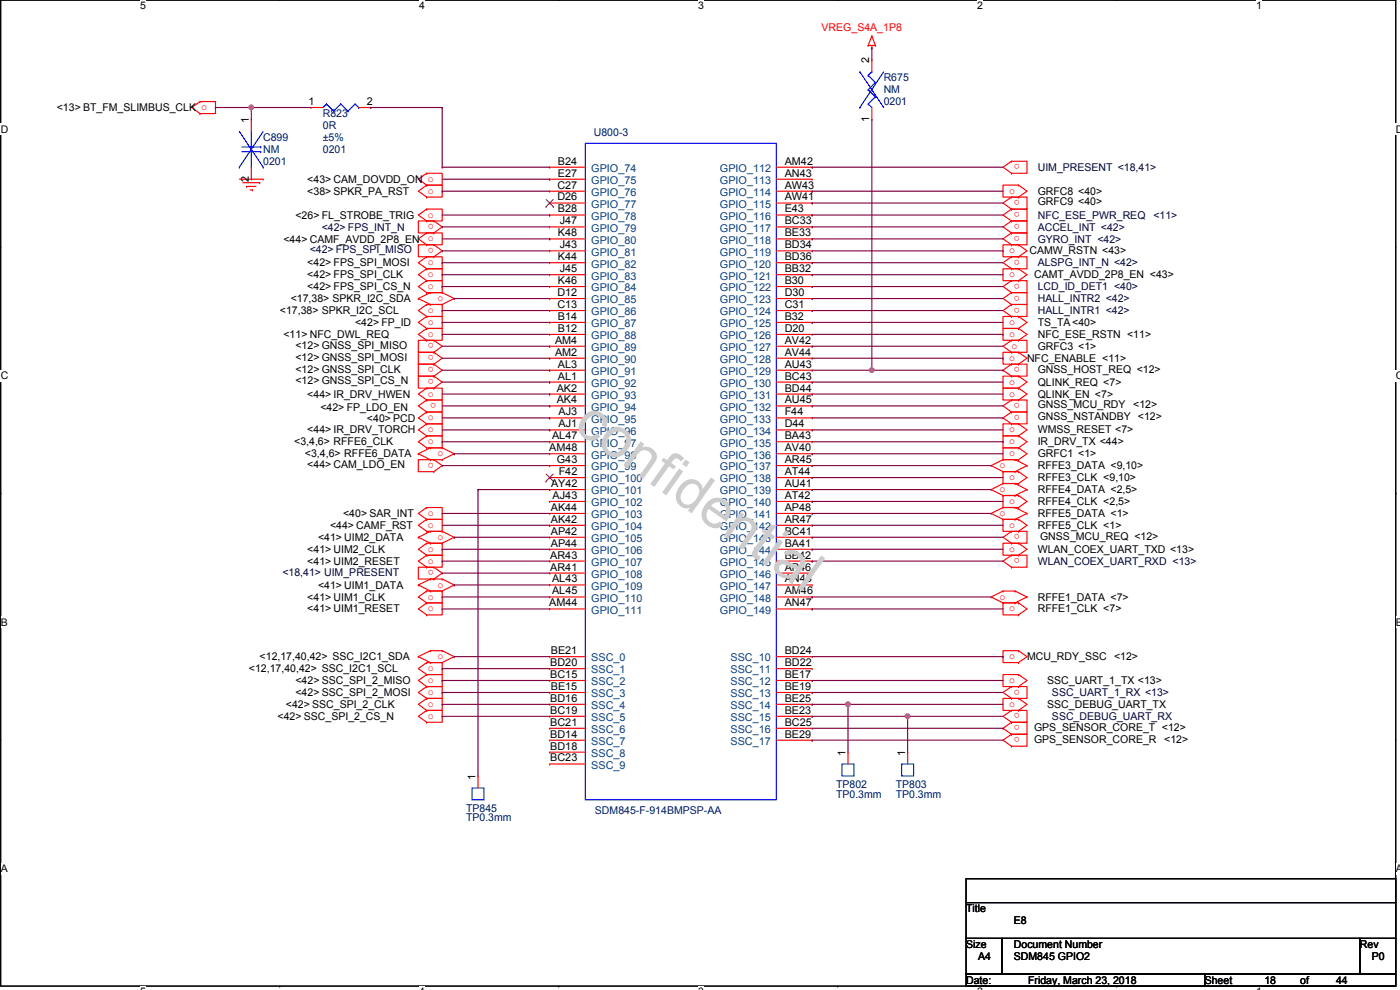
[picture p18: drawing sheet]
<svg xmlns="http://www.w3.org/2000/svg" width="420mm" height="297mm" viewBox="0 0 420 297" stroke-linecap="round" stroke-linejoin="round" font-family="sans-serif">
<defs><g id="words">
<text font-size="16.9" fill="#ccc" x="171.7" y="128.6" transform="rotate(35 171.7 128.6)">confidential</text>
<g font-size="3.2" fill="#f00">
<text x="246.6" y="9.4">VREG_S4A_1P8</text>
<text x="306.1" y="49.3" transform="rotate(180 306.1 49.3)">o</text>
<text x="128.4" y="58.1">o</text>
<text x="302.8" y="58.1">o</text>
<text x="128.4" y="65.3">o</text>
<text x="306.1" y="63.6" transform="rotate(180 306.1 63.6)">o</text>
<text x="306.1" y="60.1" transform="rotate(180 306.1 60.1)">o</text>
<text x="130.2" y="67.2" transform="rotate(180 130.2 67.2)">o</text>
<text x="306.1" y="67.2" transform="rotate(180 306.1 67.2)">o</text>
<text x="306.1" y="70.8" transform="rotate(180 306.1 70.8)">o</text>
<text x="128.4" y="72.4">o</text>
<text x="130.2" y="74.4" transform="rotate(180 130.2 74.4)">o</text>
<text x="302.8" y="76">o</text>
<text x="306.1" y="78" transform="rotate(180 306.1 78)">o</text>
<text x="128.4" y="79.6">o</text>
<text x="128.4" y="83.2">o</text>
<text x="302.8" y="83.2">o</text>
<text x="128.4" y="86.7">o</text>
<text x="306.1" y="88.7" transform="rotate(180 306.1 88.7)">o</text>
<text x="306.1" y="85.1" transform="rotate(180 306.1 85.1)">o</text>
<text x="128.4" y="93.9">o</text>
<text x="131.3" y="90.3">o</text>
<text x="306.1" y="92.3" transform="rotate(180 306.1 92.3)">o</text>
<text x="128.4" y="101.1">o</text>
<text x="128.4" y="97.5">o</text>
<text x="302.8" y="97.5">o</text>
<text x="302.8" y="101.1">o</text>
<text x="130.2" y="106.6" transform="rotate(180 130.2 106.6)">o</text>
<text x="130.2" y="103" transform="rotate(180 130.2 103)">o</text>
<text x="303.6" y="104.6">o</text>
<text x="130.2" y="110.2" transform="rotate(180 130.2 110.2)">o</text>
<text x="130.2" y="113.8" transform="rotate(180 130.2 113.8)">o</text>
<text x="302.8" y="108.2">o</text>
<text x="306.1" y="110.2" transform="rotate(180 306.1 110.2)">o</text>
<text x="128.4" y="119">o</text>
<text x="302.8" y="115.4">o</text>
<text x="302.8" y="119">o</text>
<text x="130.9" y="120.9" transform="rotate(180 130.9 120.9)">o</text>
<text x="306.1" y="120.9" transform="rotate(180 306.1 120.9)">o</text>
<text x="306.1" y="124.5" transform="rotate(180 306.1 124.5)">o</text>
<text x="128.4" y="129.7">o</text>
<text x="128.4" y="126.2">o</text>
<text x="302.8" y="129.7">o</text>
<text x="128.4" y="133.3">o</text>
<text x="131.3" y="136.9">o</text>
<text x="302.8" y="136.9">o</text>
<text x="302.8" y="133.3">o</text>
<text x="130.2" y="138.9" transform="rotate(180 130.2 138.9)">o</text>
<text x="300" y="140.5">o</text>
<text x="300" y="147.6">o</text>
<text x="302.8" y="144.1">o</text>
<text x="128.4" y="154.8">o</text>
<text x="300" y="154.8">o</text>
<text x="302.8" y="151.2">o</text>
<text x="128.4" y="158.4">o</text>
<text x="131.3" y="162">o</text>
<text x="302.8" y="158.4">o</text>
<text x="306.1" y="160.3" transform="rotate(180 306.1 160.3)">o</text>
<text x="128.4" y="165.5">o</text>
<text x="302.8" y="165.5">o</text>
<text x="306.1" y="167.5" transform="rotate(180 306.1 167.5)">o</text>
<text x="128.4" y="169.1">o</text>
<text x="130.2" y="171.1" transform="rotate(180 130.2 171.1)">o</text>
<text x="128.4" y="179.9">o</text>
<text x="131.3" y="176.3">o</text>
<text x="300" y="179.9">o</text>
<text x="128.4" y="183.4">o</text>
<text x="302.8" y="183.4">o</text>
<text x="131.3" y="197.8">o</text>
<text x="302.8" y="197.8">o</text>
<text x="128.4" y="201.3">o</text>
<text x="128.4" y="208.5">o</text>
<text x="128.4" y="204.9">o</text>
<text x="302.8" y="204.9">o</text>
<text x="306.1" y="206.9" transform="rotate(180 306.1 206.9)">o</text>
<text x="128.4" y="215.7">o</text>
<text x="128.4" y="212.1">o</text>
<text x="302.8" y="212.1">o</text>
<text x="306.1" y="214" transform="rotate(180 306.1 214)">o</text>
<text x="306.1" y="217.6" transform="rotate(180 306.1 217.6)">o</text>
<text x="306.1" y="221.2" transform="rotate(180 306.1 221.2)">o</text>
</g>
<g font-size="3.2">
<text x="260.9" y="19" transform="rotate(-90 260.9 19)">2</text>
<text x="17" y="33.4">&lt;13&gt; BT_FM_SLIMBUS_CLK o</text>
<text x="92.6" y="31.5">1</text>
<text x="110.1" y="31.5">2</text>
<text x="74.7" y="37" transform="rotate(-90 74.7 37)">1</text>
<text x="260.9" y="36.6" transform="rotate(-90 260.9 36.6)">1</text>
<text x="167.5" y="49.4">B24</text>
<text x="167.5" y="53">E27</text>
<text x="235.5" y="49.4">AM42</text>
<text x="235.5" y="53">AN43</text>
<text x="74.7" y="54.5" transform="rotate(-90 74.7 54.5)">2</text>
<text x="92.2" y="58.4">&lt;38&gt; SPKR_PA_RST</text>
<text x="92.2" y="54.9">&lt;43&gt; CAM_DOVDD_ON o</text>
<text x="167.3" y="56.6">C27</text>
<text x="235.5" y="56.6">AW43</text>
<text x="311.4" y="58.4">GRFC8 &lt;40&gt;</text>
<text x="88.7" y="65.6">&lt;26&gt; FL_STROBE_TRIG</text>
<text x="167.3" y="60.2">D26</text>
<text x="167.5" y="63.8">B28</text>
<text x="235.5" y="60.2">AW41</text>
<text x="235.5" y="63.8">E43</text>
<text x="311.4" y="61.6">GRFC9 &lt;40&gt;</text>
<text x="167.5" y="70.9">K48</text>
<text x="168" y="67.3">J47</text>
<text x="235.5" y="67.3">BC33</text>
<text x="235.5" y="70.9">BE33</text>
<text x="85.1" y="72.8">&lt;44&gt; CAMF_AVDD_2P8_EN</text>
<text x="168" y="74.5">J43</text>
<text x="235.5" y="74.5">BD34</text>
<text x="308.9" y="76.3">CAMW_RSTN &lt;43&gt;</text>
<text x="92.2" y="79.9">&lt;42&gt; FPS_SPI_MOSI</text>
<text x="92.2" y="83.5">&lt;42&gt; FPS_SPI_CLK</text>
<text x="167.5" y="78.1">K44</text>
<text x="168" y="81.7">J45</text>
<text x="235.5" y="78.1">BD36</text>
<text x="235.5" y="81.7">BB32</text>
<text x="310.3" y="83.5">CAMT_AVDD_2P8_EN &lt;43&gt;</text>
<text x="92.2" y="87.1">&lt;42&gt; FPS_SPI_CS_N</text>
<text x="167.3" y="88.8">D12</text>
<text x="167.5" y="85.2">K46</text>
<text x="235.5" y="85.2">B30</text>
<text x="235.5" y="88.8">D30</text>
<text x="84" y="94.2">&lt;17,38&gt; SPKR_I2C_SCL</text>
<text x="87.2" y="90.7">&lt;17,38&gt; SPKR_I2C_SDA</text>
<text x="167.3" y="92.4">C13</text>
<text x="167.5" y="96">B14</text>
<text x="235.5" y="92.4">C31</text>
<text x="235.5" y="96">B32</text>
<text x="85.1" y="101.4">&lt;11&gt; NFC_DWL_REQ</text>
<text x="106.6" y="97.8">&lt;42&gt; FP_ID</text>
<text x="167.5" y="99.6">B12</text>
<text x="235.5" y="99.6">D20</text>
<text x="311.4" y="97.8">TS_TA&lt;40&gt;</text>
<text x="311.4" y="101.4">NFC_ESE_RSTN &lt;11&gt;</text>
<text x="88.7" y="104.6">&lt;12&gt; GNSS_SPI_MISO</text>
<text x="166.6" y="103.1">AM4</text>
<text x="166.6" y="106.7">AM2</text>
<text x="235.5" y="103.1">AV42</text>
<text x="235.5" y="106.7">AV44</text>
<text x="311.4" y="105">GRFC3 &lt;1&gt;</text>
<text x="88.7" y="111.8">&lt;12&gt; GNSS_SPI_CLK</text>
<text x="88.7" y="108.2">&lt;12&gt; GNSS_SPI_MOSI</text>
<text x="167.5" y="110.3">AL3</text>
<text x="167.5" y="113.9">AL1</text>
<text x="235.5" y="110.3">AU43</text>
<text x="235.5" y="113.9">BC43</text>
<text x="308.2" y="108.6">NFC_ENABLE &lt;11&gt;</text>
<text x="311.4" y="111.8">GNSS_HOST_REQ &lt;12&gt;</text>
<text x="88.7" y="115.4">&lt;12&gt; GNSS_SPI_CS_N</text>
<text x="92.2" y="119.3">&lt;44&gt; IR_DRV_HWEN</text>
<text x="167.1" y="117.5">AK2</text>
<text x="235.5" y="117.5">BD44</text>
<text x="311.4" y="115.7">QLINK_REQ &lt;7&gt;</text>
<text x="311.4" y="119.3">QLINK_EN &lt;7&gt;</text>
<text x="96.2" y="123.3">&lt;42&gt; FP_LDO_EN</text>
<text x="167.1" y="121">AK4</text>
<text x="167.6" y="124.6">AJ3</text>
<text x="235.5" y="121">AU45</text>
<text x="235.5" y="124.6">F44</text>
<text x="311.4" y="122.6">GNSS_MCU_RDY</text>
<text x="340.1" y="122.6">&lt;12&gt;</text>
<text x="92.2" y="130">&lt;44&gt; IR_DRV_TORCH</text>
<text x="110.1" y="126.5">&lt;40&gt; PCD</text>
<text x="165.7" y="131.8">AL47</text>
<text x="167.6" y="128.2">AJ1</text>
<text x="235.5" y="128.2">D44</text>
<text x="235.5" y="131.8">BA43</text>
<text x="311.4" y="130">WMSS_RESET &lt;7&gt;</text>
<text x="311.4" y="126.1">GNSS_NSTANDBY &lt;12&gt;</text>
<text x="88.3" y="133.6">&lt;3,4,6&gt; RFFE6_CLK</text>
<text x="91.5" y="137.2">&lt;3,4,6&gt; RFFE6_DATA</text>
<text x="164.8" y="135.4">AM48</text>
<text x="235.5" y="135.4">AV40</text>
<text x="311.4" y="137.2">GRFC1 &lt;1&gt;</text>
<text x="311.4" y="133.6">IR_DRV_TX &lt;44&gt;</text>
<text x="92.2" y="140.5">&lt;44&gt; CAM_LDO_EN</text>
<text x="167.1" y="138.9">G43</text>
<text x="167.7" y="142.5">F42</text>
<text x="235.5" y="138.9">AR45</text>
<text x="235.5" y="142.5">AT44</text>
<text x="311.4" y="140.8">RFFE3_DATA &lt;9,10&gt;</text>
<text x="165.4" y="146.1">AY42</text>
<text x="165.9" y="149.7">AJ43</text>
<text x="235.5" y="146.1">AU41</text>
<text x="235.5" y="149.7">AT42</text>
<text x="311.4" y="148">RFFE4_DATA &lt;2,5&gt;</text>
<text x="311.4" y="144.4">RFFE3_CLK &lt;9,10&gt;</text>
<text x="103" y="155.2">&lt;40&gt; SAR_INT</text>
<text x="165.3" y="153.3">AK44</text>
<text x="235.5" y="153.3">AP48</text>
<text x="311.4" y="155.2">RFFE5_DATA &lt;1&gt;</text>
<text x="311.4" y="151.6">RFFE4_CLK &lt;2,5&gt;</text>
<text x="99" y="158.7">&lt;44&gt; CAMF_RST</text>
<text x="165.3" y="156.8">AK42</text>
<text x="165.3" y="160.4">AP42</text>
<text x="235.5" y="156.8">AR47</text>
<text x="235.5" y="160.4">BC41</text>
<text x="311.4" y="158.7">RFFE5_CLK &lt;1&gt;</text>
<text x="312.2" y="161.9">GNSS_MCU_REQ &lt;12&gt;</text>
<text x="92.2" y="165.9">&lt;41&gt; UIM2_CLK</text>
<text x="95.5" y="162.3">&lt;41&gt; UIM2_DATA</text>
<text x="165.1" y="167.6">AR43</text>
<text x="165.3" y="164">AP44</text>
<text x="235.5" y="164">BA41</text>
<text x="235.5" y="167.6">BB42</text>
<text x="311.4" y="165.9">WLAN_COEX_UART_TXD &lt;13&gt;</text>
<text x="92.2" y="169.5">&lt;41&gt; UIM2_RESET</text>
<text x="165.1" y="171.2">AR41</text>
<text x="235.5" y="171.2">AP46</text>
<text x="95.5" y="176.6">&lt;41&gt; UIM1_DATA</text>
<text x="165.7" y="174.8">AL43</text>
<text x="165.7" y="178.4">AL45</text>
<text x="235.5" y="174.8">AN45</text>
<text x="235.5" y="178.4">AM46</text>
<text x="92.2" y="180.2">&lt;41&gt; UIM1_CLK</text>
<text x="92.2" y="183.8">&lt;41&gt; UIM1_RESET</text>
<text x="164.8" y="181.9">AM44</text>
<text x="235.5" y="181.9">AN47</text>
<text x="311.4" y="180.2">RFFE1_DATA &lt;7&gt;</text>
<text x="311.4" y="183.8">RFFE1_CLK &lt;7&gt;</text>
<text x="165.3" y="196.3">BE21</text>
<text x="235.5" y="196.3">BD24</text>
<text x="74.7" y="201.7">&lt;12,17,40,42&gt; SSC_I2C1_SCL</text>
<text x="77.9" y="198.1">&lt;12,17,40,42&gt; SSC_I2C1_SDA</text>
<text x="165.1" y="199.9">BD20</text>
<text x="165.1" y="203.4">BC15</text>
<text x="235.5" y="199.9">BD22</text>
<text x="235.5" y="203.4">BE17</text>
<text x="308.2" y="198.1">MCU_RDY_SSC &lt;12&gt;</text>
<text x="88.7" y="208.9">&lt;42&gt; SSC_SPI_2_MOSI</text>
<text x="88.7" y="205.3">&lt;42&gt; SSC_SPI_2_MISO</text>
<text x="165.3" y="207">BE15</text>
<text x="235.5" y="207">BE19</text>
<text x="314.3" y="205.3">SSC_UART_1_TX &lt;13&gt;</text>
<text x="85.8" y="212.4">&lt;42&gt; SSC_SPI_2_CLK</text>
<text x="165.1" y="210.6">BD16</text>
<text x="165.1" y="214.2">BC19</text>
<text x="235.5" y="210.6">BE25</text>
<text x="235.5" y="214.2">BE23</text>
<text x="314.3" y="212.4">SSC_DEBUG_UART_TX</text>
<text x="83.3" y="216">&lt;42&gt; SSC_SPI_2_CS_N</text>
<text x="165.1" y="217.8">BC21</text>
<text x="165.1" y="221.3">BD14</text>
<text x="235.5" y="217.8">BC25</text>
<text x="235.5" y="221.3">BE29</text>
<text x="310.3" y="219.2">GPS_SENSOR_CORE_T &lt;12&gt;</text>
<text x="165.1" y="224.9">BD18</text>
<text x="253.7" y="226.7" transform="rotate(-90 253.7 226.7)">1</text>
<text x="271.6" y="226.7" transform="rotate(-90 271.6 226.7)">1</text>
<text x="310.3" y="222.8">GPS_SENSOR_CORE_R</text>
<text x="349.4" y="222.8">&lt;12&gt;</text>
<text x="142.7" y="233.9" transform="rotate(-90 142.7 233.9)">1</text>
<text x="165.1" y="228.5">BC23</text>
<text x="289.9" y="273.7">Title</text>
<text x="304.3" y="277.2">E8</text>
<text x="289.9" y="284.4">Size</text>
<text x="293.5" y="288">A4</text>
<text x="304.3" y="284.4">Document Number</text>
<text x="304.3" y="288">SDM845 GPIO2</text>
<text x="408.1" y="284.4">Rev</text>
<text x="411.7" y="288">P0</text>
<text x="289.9" y="295.1">Date:</text>
<text x="308.6" y="295.1">Friday, March 23, 2018</text>
<text x="361.6" y="295.1">Sheet</text>
<text x="379.5" y="295.1">18</text>
<text x="390.2" y="295.1">of</text>
<text x="401" y="295.1">44</text>
</g>
<g font-size="3.2" fill="#000080">
<text x="265.2" y="24.4">R675</text>
<text x="265.2" y="28">NM</text>
<text x="96.9" y="35.1">R823</text>
<text x="265.2" y="31.6">0201</text>
<text x="96.9" y="38.7">0R</text>
<text x="178.2" y="40.9">U800-3</text>
<text x="79" y="42.3">C899</text>
<text x="79" y="45.9">NM</text>
<text x="96.9" y="42.3">±5%</text>
<text x="96.9" y="45.9">0201</text>
<text x="79" y="49.5">0201</text>
<text x="250.9" y="236.4">TP802</text>
<text x="250.9" y="239.3">TP0.3mm</text>
<text x="268.8" y="236.4">TP803</text>
<text x="268.8" y="239.3">TP0.3mm</text>
<text x="139.9" y="243.6">TP845</text>
<text x="178.6" y="244.3">SDM845-F-914BMPSP-AA</text>
<text x="139.9" y="246.5">TP0.3mm</text>
</g>
<g font-size="3.2" fill="#004080">
<text x="177.4" y="51.6">GPIO_74</text>
<text x="216.1" y="51.6">GPIO_112</text>
<text x="177.4" y="55.2">GPIO_75</text>
<text x="177.4" y="58.8">GPIO_76</text>
<text x="216.1" y="55.2">GPIO_113</text>
<text x="216.1" y="58.8">GPIO_114</text>
<text x="177.4" y="62.4">GPIO_77</text>
<text x="177.4" y="66">GPIO_78</text>
<text x="216.1" y="62.4">GPIO_115</text>
<text x="216.1" y="66">GPIO_116</text>
<text x="177.4" y="69.5">GPIO_79</text>
<text x="216.1" y="69.5">GPIO_117</text>
<text x="177.4" y="73.1">GPIO_80</text>
<text x="177.4" y="76.7">GPIO_81</text>
<text x="216.1" y="73.1">GPIO_118</text>
<text x="216.1" y="76.7">GPIO_119</text>
<text x="177.4" y="80.3">GPIO_82</text>
<text x="177.4" y="83.9">GPIO_83</text>
<text x="216.1" y="80.3">GPIO_120</text>
<text x="216.1" y="83.9">GPIO_121</text>
<text x="177.4" y="87.4">GPIO_84</text>
<text x="216.1" y="87.4">GPIO_122</text>
<text x="177.4" y="91">GPIO_85</text>
<text x="177.4" y="94.6">GPIO_86</text>
<text x="216.1" y="91">GPIO_123</text>
<text x="216.1" y="94.6">GPIO_124</text>
<text x="177.4" y="98.2">GPIO_87</text>
<text x="177.4" y="101.8">GPIO_88</text>
<text x="216.1" y="98.2">GPIO_125</text>
<text x="216.1" y="101.8">GPIO_126</text>
<text x="177.4" y="105.3">GPIO_89</text>
<text x="216.1" y="105.3">GPIO_127</text>
<text x="177.4" y="108.9">GPIO_90</text>
<text x="177.4" y="112.5">GPIO_91</text>
<text x="216.1" y="108.9">GPIO_128</text>
<text x="216.1" y="112.5">GPIO_129</text>
<text x="177.4" y="116.1">GPIO_92</text>
<text x="177.4" y="119.7">GPIO_93</text>
<text x="216.1" y="116.1">GPIO_130</text>
<text x="216.1" y="119.7">GPIO_131</text>
<text x="177.4" y="123.2">GPIO_94</text>
<text x="216.1" y="123.2">GPIO_132</text>
<text x="177.4" y="126.8">GPIO_95</text>
<text x="177.4" y="130.4">GPIO_96</text>
<text x="216.1" y="126.8">GPIO_133</text>
<text x="216.1" y="130.4">GPIO_134</text>
<text x="177.4" y="134">GPIO_97</text>
<text x="177.4" y="137.6">GPIO_98</text>
<text x="216.1" y="134">GPIO_135</text>
<text x="216.1" y="137.6">GPIO_136</text>
<text x="177.4" y="141.1">GPIO_99</text>
<text x="216.1" y="141.1">GPIO_137</text>
<text x="177.4" y="144.7">GPIO_100</text>
<text x="177.4" y="148.3">GPIO_101</text>
<text x="216.1" y="144.7">GPIO_138</text>
<text x="216.1" y="148.3">GPIO_139</text>
<text x="177.4" y="151.9">GPIO_102</text>
<text x="177.4" y="155.5">GPIO_103</text>
<text x="216.1" y="151.9">GPIO_140</text>
<text x="216.1" y="155.5">GPIO_141</text>
<text x="177.4" y="159">GPIO_104</text>
<text x="216.1" y="159">GPIO_142</text>
<text x="177.4" y="162.6">GPIO_105</text>
<text x="177.4" y="166.2">GPIO_106</text>
<text x="216.1" y="162.6">GPIO_143</text>
<text x="216.1" y="166.2">GPIO_144</text>
<text x="177.4" y="169.8">GPIO_107</text>
<text x="177.4" y="173.4">GPIO_108</text>
<text x="216.1" y="169.8">GPIO_145</text>
<text x="216.1" y="173.4">GPIO_146</text>
<text x="177.4" y="177">GPIO_109</text>
<text x="216.1" y="177">GPIO_147</text>
<text x="177.4" y="180.6">GPIO_110</text>
<text x="177.4" y="184.1">GPIO_111</text>
<text x="216.1" y="180.6">GPIO_148</text>
<text x="216.1" y="184.1">GPIO_149</text>
<text x="177.4" y="198.5">SSC_0</text>
<text x="177.4" y="202.1">SSC_1</text>
<text x="219.2" y="198.5">SSC_10</text>
<text x="219.2" y="202.1">SSC_11</text>
<text x="177.4" y="205.6">SSC_2</text>
<text x="177.4" y="209.2">SSC_3</text>
<text x="219.2" y="205.6">SSC_12</text>
<text x="219.2" y="209.2">SSC_13</text>
<text x="177.4" y="212.8">SSC_4</text>
<text x="219.2" y="212.8">SSC_14</text>
<text x="177.4" y="216.4">SSC_5</text>
<text x="177.4" y="220">SSC_6</text>
<text x="219.2" y="216.4">SSC_15</text>
<text x="219.2" y="220">SSC_16</text>
<text x="177.4" y="223.5">SSC_7</text>
<text x="177.4" y="227.1">SSC_8</text>
<text x="219.2" y="223.5">SSC_17</text>
<text x="177.4" y="230.7">SSC_9</text>
</g>
<g font-size="3.2" fill="#000040">
<text x="311.4" y="51.3">UIM_PRESENT &lt;18,41&gt;</text>
<text x="311.4" y="65.6">NFC_ESE_PWR_REQ</text>
<text x="346.1" y="65.6">&lt;11&gt;</text>
<text x="96.6" y="69.2">&lt;42&gt; FPS_INT_N</text>
<text x="311.4" y="69.2">ACCEL_INT &lt;42&gt;</text>
<text x="93" y="76">&lt;42&gt; FPS_SPI_MISO</text>
<text x="311.4" y="72.8">GYRO_INT &lt;42&gt;</text>
<text x="311.4" y="79.9">ALSPG_INT_N &lt;42&gt;</text>
<text x="311.4" y="87.1">LCD_ID_DET1 &lt;40&gt;</text>
<text x="311.4" y="94.2">HALL_INTR1 &lt;42&gt;</text>
<text x="311.4" y="90.7">HALL_INTR2 &lt;42&gt;</text>
<text x="84.7" y="172.7">&lt;18,41&gt; UIM_PRESENT</text>
<text x="311.4" y="169.5">WLAN_COEX_UART_RXD &lt;13&gt;</text>
<text x="315.7" y="208.9">SSC_UART_1_RX &lt;13&gt;</text>
<text x="315.7" y="216">SSC_DEBUG_UART_RX</text>
</g>
<g font-size="3.1">
<text x="42.1" y="2.8">5</text>
<text x="125.8" y="2.8">4</text>
<text x="209.5" y="2.8">3</text>
<text x="293.3" y="2.8">2</text>
<text x="377" y="2.8">1</text>
<text x=".2" y="39.8">D</text>
<text x="418.9" y="39.8">D</text>
<text x=".2" y="113.7">C</text>
<text x="418.9" y="113.7">C</text>
<text x=".2" y="187.7">B</text>
<text x="418.9" y="187.7">B</text>
<text x=".2" y="261.7">A</text>
<text x="418.9" y="261.7">A</text>
</g>
</g></defs>
<path d="M.2 0h418.7v295.9h-418.7z" fill="none" stroke="#000" stroke-width=".34"/>
<g fill="#fff">
<path d="M42.1 0h1.7v3.5h-1.7z"/>
<path d="M42.1 295.9h1.7v1.2h-1.7z"/>
</g>
<g fill="#000">
<circle cx="83.9" cy="0" r=".17"/>
<circle cx="83.9" cy="295.9" r=".17"/>
</g>
<g fill="#fff">
<path d="M125.8 0h1.7v3.5h-1.7z"/>
<path d="M125.8 295.9h1.7v1.2h-1.7z"/>
</g>
<g fill="#000">
<circle cx="167.7" cy="0" r=".17"/>
<circle cx="167.7" cy="295.9" r=".17"/>
</g>
<g fill="#fff">
<path d="M209.5 0h1.8v3.5h-1.8z"/>
<path d="M209.5 295.9h1.8v1.2h-1.8z"/>
</g>
<g fill="#000">
<circle cx="251.4" cy="0" r=".17"/>
<circle cx="251.4" cy="295.9" r=".17"/>
</g>
<g fill="#fff">
<path d="M293.3 0h1.7v3.5h-1.7z"/>
<path d="M293.3 295.9h1.7v1.2h-1.7z"/>
</g>
<g fill="#000">
<circle cx="335.1" cy="0" r=".17"/>
<circle cx="335.1" cy="295.9" r=".17"/>
</g>
<g fill="#fff">
<path d="M377 0h1.7v3.5h-1.7z"/>
<path d="M377 295.9h1.7v1.2h-1.7z"/>
<path d="M.2 37h2.2v3.5h-2.2z"/>
<path d="M418.9 37h1.3v3.5h-1.3z"/>
<path d="M.2 111h2.2v3.4h-2.2z"/>
<path d="M418.9 111h1.3v3.4h-1.3z"/>
</g>
<g fill="#000">
<circle cx=".2" cy="74" r=".17"/>
<circle cx="418.9" cy="74" r=".17"/>
</g>
<g fill="#fff">
<path d="M.2 184.9h2.1v3.5h-2.1z"/>
<path d="M418.9 184.9h1.3v3.5h-1.3z"/>
</g>
<g fill="#000">
<circle cx=".2" cy="148" r=".17"/>
<circle cx="418.9" cy="148" r=".17"/>
</g>
<path d="M.2 148h.1M418.9 148h.1" fill="none" stroke="#000" stroke-width=".3"/>
<g fill="#fff">
<path d="M.2 258.9h2.1v3.4h-2.1z"/>
<path d="M418.9 258.9h1.3v3.4h-1.3z"/>
</g>
<g fill="#000">
<circle cx=".2" cy="221.9" r=".17"/>
<circle cx="418.9" cy="221.9" r=".17"/>
</g>
<path d="M71.8 53.8h7.2" fill="none" stroke="#f00" stroke-width=".34"/>
<circle cx="79" cy="53.8" r=".17" fill="#f00"/>
<path d="M72.9 54.8h5" fill="none" stroke="#f00" stroke-width=".34"/>
<circle cx="77.9" cy="54.8" r=".17" fill="#f00"/>
<path d="M74 55.9h2.8" fill="none" stroke="#f00" stroke-width=".34"/>
<circle cx="74" cy="55.9" r=".17" fill="#f00"/>
<path d="M75 57h.8" fill="none" stroke="#f00" stroke-width=".34"/>
<circle cx="75.8" cy="57" r=".17" fill="#f00"/>
<path d="M260.6 13.6h2.1" fill="none" stroke="#f00" stroke-width=".34"/>
<circle cx="262.7" cy="13.6" r=".17" fill="#f00"/>
<path d="M261.7 13.6v.8" fill="none" stroke="#f00" stroke-width=".34"/>
<circle cx="261.7" cy="14.4" r=".17" fill="#f00"/>
<path d="M261.7 10.8l1 2.8" fill="none" stroke="#f00" stroke-width=".34"/>
<circle cx="261.7" cy="10.8" r=".17" fill="#f00"/>
<path d="M261.7 10.8l-1.1 2.8" fill="none" stroke="#f00" stroke-width=".34"/>
<circle cx="260.6" cy="13.6" r=".17" fill="#f00"/>
<path d="M60 30.5l-2.5 1.8" fill="none" stroke="#f00" stroke-width=".34"/>
<circle cx="60" cy="30.5" r=".17" fill="#f00"/>
<path d="M57.5 32.3l2.5 1.8" fill="none" stroke="#f00" stroke-width=".34"/>
<circle cx="60" cy="34.1" r=".17" fill="#f00"/>
<path d="M60 30.5h4.7v3.6h-4.7M128 77l-2.5 1.8" fill="none" stroke="#f00" stroke-width=".34"/>
<circle cx="128" cy="77" r=".17" fill="#f00"/>
<path d="M125.5 78.8l2.5 1.8" fill="none" stroke="#f00" stroke-width=".34"/>
<circle cx="128" cy="80.6" r=".17" fill="#f00"/>
<path d="M128 77h4.7v3.6h-4.7l-2.5 1.8" fill="none" stroke="#f00" stroke-width=".34"/>
<circle cx="128" cy="80.6" r=".17" fill="#f00"/>
<path d="M125.5 82.4l2.5 1.8" fill="none" stroke="#f00" stroke-width=".34"/>
<circle cx="128" cy="84.2" r=".17" fill="#f00"/>
<path d="M132.7 75.3l-2.5 1.7M128 80.6h4.7v3.6h-4.7" fill="none" stroke="#f00" stroke-width=".34"/>
<circle cx="130.2" cy="77" r=".17" fill="#f00"/>
<path d="M130.2 73.4l2.5 1.9" fill="none" stroke="#f00" stroke-width=".34"/>
<circle cx="130.2" cy="73.4" r=".17" fill="#f00"/>
<path d="M130.2 73.4h-4.7v3.6h4.7M128 84.2l-2.5 1.8" fill="none" stroke="#f00" stroke-width=".34"/>
<circle cx="128" cy="84.2" r=".17" fill="#f00"/>
<path d="M125.5 86l2.5 1.8" fill="none" stroke="#f00" stroke-width=".34"/>
<circle cx="128" cy="87.8" r=".17" fill="#f00"/>
<path d="M128 84.2h4.7v3.6h-4.7M128 130.8l-2.5 1.7" fill="none" stroke="#f00" stroke-width=".34"/>
<circle cx="128" cy="130.8" r=".17" fill="#f00"/>
<path d="M125.5 132.5l2.5 1.9" fill="none" stroke="#f00" stroke-width=".34"/>
<circle cx="128" cy="134.4" r=".17" fill="#f00"/>
<path d="M128 130.8h4.7v3.6h-4.7M132.7 134.4l3.6 1.7" fill="none" stroke="#f00" stroke-width=".34"/>
<circle cx="132.7" cy="134.4" r=".17" fill="#f00"/>
<path d="M129.1 134.4h3.6" fill="none" stroke="#f00" stroke-width=".34"/>
<circle cx="129.1" cy="134.4" r=".17" fill="#f00"/>
<path d="M129.1 134.4l-3.6 1.7" fill="none" stroke="#f00" stroke-width=".34"/>
<circle cx="125.5" cy="136.1" r=".17" fill="#f00"/>
<path d="M125.5 136.1l3.6 1.8" fill="none" stroke="#f00" stroke-width=".34"/>
<circle cx="129.1" cy="137.9" r=".17" fill="#f00"/>
<path d="M129.1 137.9h3.6" fill="none" stroke="#f00" stroke-width=".34"/>
<circle cx="132.7" cy="137.9" r=".17" fill="#f00"/>
<path d="M136.3 136.1l-3.6 1.8" fill="none" stroke="#f00" stroke-width=".34"/>
<circle cx="136.3" cy="136.1" r=".17" fill="#f00"/>
<path d="M132.7 159.4l3.6 1.8" fill="none" stroke="#f00" stroke-width=".34"/>
<circle cx="132.7" cy="159.4" r=".17" fill="#f00"/>
<path d="M129.1 159.4h3.6" fill="none" stroke="#f00" stroke-width=".34"/>
<circle cx="129.1" cy="159.4" r=".17" fill="#f00"/>
<path d="M129.1 159.4l-3.6 1.8" fill="none" stroke="#f00" stroke-width=".34"/>
<circle cx="125.5" cy="161.2" r=".17" fill="#f00"/>
<path d="M125.5 161.2l3.6 1.8" fill="none" stroke="#f00" stroke-width=".34"/>
<circle cx="129.1" cy="163" r=".17" fill="#f00"/>
<path d="M129.1 163h3.6" fill="none" stroke="#f00" stroke-width=".34"/>
<circle cx="132.7" cy="163" r=".17" fill="#f00"/>
<path d="M136.3 161.2l-3.6 1.8" fill="none" stroke="#f00" stroke-width=".34"/>
<circle cx="136.3" cy="161.2" r=".17" fill="#f00"/>
<path d="M128 163l-2.5 1.8" fill="none" stroke="#f00" stroke-width=".34"/>
<circle cx="128" cy="163" r=".17" fill="#f00"/>
<path d="M125.5 164.8l2.5 1.8" fill="none" stroke="#f00" stroke-width=".34"/>
<circle cx="128" cy="166.6" r=".17" fill="#f00"/>
<path d="M128 163h4.7v3.6h-4.7l-2.5 1.8" fill="none" stroke="#f00" stroke-width=".34"/>
<circle cx="128" cy="166.6" r=".17" fill="#f00"/>
<path d="M125.5 168.4l2.5 1.8" fill="none" stroke="#f00" stroke-width=".34"/>
<circle cx="128" cy="170.2" r=".17" fill="#f00"/>
<path d="M128 166.6h4.7v3.6h-4.7M132.7 172l-2.5 1.7" fill="none" stroke="#f00" stroke-width=".34"/>
<circle cx="130.2" cy="173.7" r=".17" fill="#f00"/>
<path d="M130.2 170.2l2.5 1.8" fill="none" stroke="#f00" stroke-width=".34"/>
<circle cx="130.2" cy="170.2" r=".17" fill="#f00"/>
<path d="M130.2 170.2h-4.7v3.5h4.7M132.7 173.7l3.6 1.8" fill="none" stroke="#f00" stroke-width=".34"/>
<circle cx="132.7" cy="173.7" r=".17" fill="#f00"/>
<path d="M129.1 173.7h3.6" fill="none" stroke="#f00" stroke-width=".34"/>
<circle cx="129.1" cy="173.7" r=".17" fill="#f00"/>
<path d="M129.1 173.7l-3.6 1.8" fill="none" stroke="#f00" stroke-width=".34"/>
<circle cx="125.5" cy="175.5" r=".17" fill="#f00"/>
<path d="M125.5 175.5l3.6 1.8" fill="none" stroke="#f00" stroke-width=".34"/>
<circle cx="129.1" cy="177.3" r=".17" fill="#f00"/>
<path d="M129.1 177.3h3.6" fill="none" stroke="#f00" stroke-width=".34"/>
<circle cx="132.7" cy="177.3" r=".17" fill="#f00"/>
<path d="M136.3 175.5l-3.6 1.8" fill="none" stroke="#f00" stroke-width=".34"/>
<circle cx="136.3" cy="175.5" r=".17" fill="#f00"/>
<path d="M128 177.3l-2.5 1.8" fill="none" stroke="#f00" stroke-width=".34"/>
<circle cx="128" cy="177.3" r=".17" fill="#f00"/>
<path d="M125.5 179.1l2.5 1.8" fill="none" stroke="#f00" stroke-width=".34"/>
<circle cx="128" cy="180.9" r=".17" fill="#f00"/>
<path d="M128 177.3h4.7v3.6h-4.7l-2.5 1.8" fill="none" stroke="#f00" stroke-width=".34"/>
<circle cx="128" cy="180.9" r=".17" fill="#f00"/>
<path d="M125.5 182.7l2.5 1.8" fill="none" stroke="#f00" stroke-width=".34"/>
<circle cx="128" cy="184.5" r=".17" fill="#f00"/>
<path d="M128 180.9h4.7v3.6h-4.7M132.7 195.2l3.6 1.8" fill="none" stroke="#f00" stroke-width=".34"/>
<circle cx="132.7" cy="195.2" r=".17" fill="#f00"/>
<path d="M129.1 195.2h3.6" fill="none" stroke="#f00" stroke-width=".34"/>
<circle cx="129.1" cy="195.2" r=".17" fill="#f00"/>
<path d="M129.1 195.2l-3.6 1.8" fill="none" stroke="#f00" stroke-width=".34"/>
<circle cx="125.5" cy="197" r=".17" fill="#f00"/>
<path d="M125.5 197l3.6 1.8" fill="none" stroke="#f00" stroke-width=".34"/>
<circle cx="129.1" cy="198.8" r=".17" fill="#f00"/>
<path d="M129.1 198.8h3.6" fill="none" stroke="#f00" stroke-width=".34"/>
<circle cx="132.7" cy="198.8" r=".17" fill="#f00"/>
<path d="M136.3 197l-3.6 1.8" fill="none" stroke="#f00" stroke-width=".34"/>
<circle cx="136.3" cy="197" r=".17" fill="#f00"/>
<path d="M128 198.8l-2.5 1.8" fill="none" stroke="#f00" stroke-width=".34"/>
<circle cx="128" cy="198.8" r=".17" fill="#f00"/>
<path d="M125.5 200.6l2.5 1.8" fill="none" stroke="#f00" stroke-width=".34"/>
<circle cx="128" cy="202.4" r=".17" fill="#f00"/>
<path d="M301 50.2l2.6 1.8M128 198.8h4.7v3.6h-4.7" fill="none" stroke="#f00" stroke-width=".34"/>
<circle cx="303.6" cy="52" r=".17" fill="#f00"/>
<path d="M303.6 48.4l-2.6 1.8" fill="none" stroke="#f00" stroke-width=".34"/>
<circle cx="303.6" cy="48.4" r=".17" fill="#f00"/>
<path d="M303.6 48.4h4.6v3.6h-4.6M301 64.5l2.6 1.8" fill="none" stroke="#f00" stroke-width=".34"/>
<circle cx="303.6" cy="66.3" r=".17" fill="#f00"/>
<path d="M303.6 62.7l-2.6 1.8" fill="none" stroke="#f00" stroke-width=".34"/>
<circle cx="303.6" cy="62.7" r=".17" fill="#f00"/>
<path d="M301 68.1l2.6 1.8M303.6 62.7h4.6v3.6h-4.6" fill="none" stroke="#f00" stroke-width=".34"/>
<circle cx="303.6" cy="69.9" r=".17" fill="#f00"/>
<path d="M303.6 66.3l-2.6 1.8" fill="none" stroke="#f00" stroke-width=".34"/>
<circle cx="303.6" cy="66.3" r=".17" fill="#f00"/>
<path d="M301 71.7l2.6 1.7M303.6 66.3h4.6v3.6h-4.6" fill="none" stroke="#f00" stroke-width=".34"/>
<circle cx="303.6" cy="73.4" r=".17" fill="#f00"/>
<path d="M303.6 69.9l-2.6 1.8" fill="none" stroke="#f00" stroke-width=".34"/>
<circle cx="303.6" cy="69.9" r=".17" fill="#f00"/>
<path d="M301 78.8l2.6 1.8M303.6 69.9h4.6v3.5h-4.6" fill="none" stroke="#f00" stroke-width=".34"/>
<circle cx="303.6" cy="80.6" r=".17" fill="#f00"/>
<path d="M303.6 77l-2.6 1.8" fill="none" stroke="#f00" stroke-width=".34"/>
<circle cx="303.6" cy="77" r=".17" fill="#f00"/>
<path d="M132.7 68.1l-2.5 1.8M303.6 77h4.6v3.6h-4.6" fill="none" stroke="#f00" stroke-width=".34"/>
<circle cx="130.2" cy="69.9" r=".17" fill="#f00"/>
<path d="M130.2 66.3l2.5 1.8" fill="none" stroke="#f00" stroke-width=".34"/>
<circle cx="130.2" cy="66.3" r=".17" fill="#f00"/>
<path d="M130.2 66.3h-4.7v3.6h4.7M301 93.2l2.6 1.8" fill="none" stroke="#f00" stroke-width=".34"/>
<circle cx="303.6" cy="95" r=".17" fill="#f00"/>
<path d="M303.6 91.4l-2.6 1.8" fill="none" stroke="#f00" stroke-width=".34"/>
<circle cx="303.6" cy="91.4" r=".17" fill="#f00"/>
<path d="M303.6 91.4h4.6v3.6h-4.6M305.7 112.9l2.5 1.7" fill="none" stroke="#f00" stroke-width=".34"/>
<circle cx="305.7" cy="112.9" r=".17" fill="#f00"/>
<path d="M308.2 114.6l-2.5 1.9" fill="none" stroke="#f00" stroke-width=".34"/>
<circle cx="305.7" cy="116.5" r=".17" fill="#f00"/>
<path d="M305.7 112.9h-4.7v3.6h4.7l2.5 1.7" fill="none" stroke="#f00" stroke-width=".34"/>
<circle cx="305.7" cy="116.5" r=".17" fill="#f00"/>
<path d="M308.2 118.2l-2.5 1.8" fill="none" stroke="#f00" stroke-width=".34"/>
<circle cx="305.7" cy="120" r=".17" fill="#f00"/>
<path d="M305.7 116.5h-4.7v3.5h4.7M305.7 127.2l2.5 1.8" fill="none" stroke="#f00" stroke-width=".34"/>
<circle cx="305.7" cy="127.2" r=".17" fill="#f00"/>
<path d="M308.2 129l-2.5 1.8" fill="none" stroke="#f00" stroke-width=".34"/>
<circle cx="305.7" cy="130.8" r=".17" fill="#f00"/>
<path d="M301 137.9l-3.5 1.8M305.7 127.2h-4.7v3.6h4.7" fill="none" stroke="#f00" stroke-width=".34"/>
<circle cx="301" cy="137.9" r=".17" fill="#f00"/>
<path d="M301 137.9h3.6" fill="none" stroke="#f00" stroke-width=".34"/>
<circle cx="304.6" cy="137.9" r=".17" fill="#f00"/>
<path d="M304.6 137.9l3.6 1.8" fill="none" stroke="#f00" stroke-width=".34"/>
<circle cx="308.2" cy="139.7" r=".17" fill="#f00"/>
<path d="M308.2 139.7l-3.6 1.8" fill="none" stroke="#f00" stroke-width=".34"/>
<circle cx="304.6" cy="141.5" r=".17" fill="#f00"/>
<path d="M301 141.5h3.6" fill="none" stroke="#f00" stroke-width=".34"/>
<circle cx="301" cy="141.5" r=".17" fill="#f00"/>
<path d="M297.5 139.7l3.5 1.8" fill="none" stroke="#f00" stroke-width=".34"/>
<circle cx="297.5" cy="139.7" r=".17" fill="#f00"/>
<path d="M301 145.1l-3.5 1.8" fill="none" stroke="#f00" stroke-width=".34"/>
<circle cx="301" cy="145.1" r=".17" fill="#f00"/>
<path d="M301 145.1h3.6" fill="none" stroke="#f00" stroke-width=".34"/>
<circle cx="304.6" cy="145.1" r=".17" fill="#f00"/>
<path d="M304.6 145.1l3.6 1.8" fill="none" stroke="#f00" stroke-width=".34"/>
<circle cx="308.2" cy="146.9" r=".17" fill="#f00"/>
<path d="M308.2 146.9l-3.6 1.8" fill="none" stroke="#f00" stroke-width=".34"/>
<circle cx="304.6" cy="148.7" r=".17" fill="#f00"/>
<path d="M301 148.7h3.6" fill="none" stroke="#f00" stroke-width=".34"/>
<circle cx="301" cy="148.7" r=".17" fill="#f00"/>
<path d="M297.5 146.9l3.5 1.8" fill="none" stroke="#f00" stroke-width=".34"/>
<circle cx="297.5" cy="146.9" r=".17" fill="#f00"/>
<path d="M301 152.3l-3.5 1.8" fill="none" stroke="#f00" stroke-width=".34"/>
<circle cx="301" cy="152.3" r=".17" fill="#f00"/>
<path d="M301 152.3h3.6" fill="none" stroke="#f00" stroke-width=".34"/>
<circle cx="304.6" cy="152.3" r=".17" fill="#f00"/>
<path d="M304.6 152.3l3.6 1.8" fill="none" stroke="#f00" stroke-width=".34"/>
<circle cx="308.2" cy="154.1" r=".17" fill="#f00"/>
<path d="M308.2 154.1l-3.6 1.7" fill="none" stroke="#f00" stroke-width=".34"/>
<circle cx="304.6" cy="155.8" r=".17" fill="#f00"/>
<path d="M301 155.8h3.6" fill="none" stroke="#f00" stroke-width=".34"/>
<circle cx="301" cy="155.8" r=".17" fill="#f00"/>
<path d="M297.5 154.1l3.5 1.7" fill="none" stroke="#f00" stroke-width=".34"/>
<circle cx="297.5" cy="154.1" r=".17" fill="#f00"/>
<path d="M305.7 141.5l2.5 1.8" fill="none" stroke="#f00" stroke-width=".34"/>
<circle cx="305.7" cy="141.5" r=".17" fill="#f00"/>
<path d="M308.2 143.3l-2.5 1.8" fill="none" stroke="#f00" stroke-width=".34"/>
<circle cx="305.7" cy="145.1" r=".17" fill="#f00"/>
<path d="M305.7 141.5h-4.7v3.6h4.7M305.7 148.7l2.5 1.8" fill="none" stroke="#f00" stroke-width=".34"/>
<circle cx="305.7" cy="148.7" r=".17" fill="#f00"/>
<path d="M308.2 150.5l-2.5 1.8" fill="none" stroke="#f00" stroke-width=".34"/>
<circle cx="305.7" cy="152.3" r=".17" fill="#f00"/>
<path d="M305.7 148.7h-4.7v3.6h4.7M305.7 155.8l2.5 1.8" fill="none" stroke="#f00" stroke-width=".34"/>
<circle cx="305.7" cy="155.8" r=".17" fill="#f00"/>
<path d="M308.2 157.6l-2.5 1.8" fill="none" stroke="#f00" stroke-width=".34"/>
<circle cx="305.7" cy="159.4" r=".17" fill="#f00"/>
<path d="M305.7 155.8h-4.7v3.6h4.7M305.7 163l2.5 1.8" fill="none" stroke="#f00" stroke-width=".34"/>
<circle cx="305.7" cy="163" r=".17" fill="#f00"/>
<path d="M308.2 164.8l-2.5 1.8" fill="none" stroke="#f00" stroke-width=".34"/>
<circle cx="305.7" cy="166.6" r=".17" fill="#f00"/>
<path d="M301 168.4l2.6 1.8M305.7 163h-4.7v3.6h4.7" fill="none" stroke="#f00" stroke-width=".34"/>
<circle cx="303.6" cy="170.2" r=".17" fill="#f00"/>
<path d="M303.6 166.6l-2.6 1.8" fill="none" stroke="#f00" stroke-width=".34"/>
<circle cx="303.6" cy="166.6" r=".17" fill="#f00"/>
<path d="M301 177.3l-3.5 1.8M303.6 166.6h4.6v3.6h-4.6" fill="none" stroke="#f00" stroke-width=".34"/>
<circle cx="301" cy="177.3" r=".17" fill="#f00"/>
<path d="M301 177.3h3.6" fill="none" stroke="#f00" stroke-width=".34"/>
<circle cx="304.6" cy="177.3" r=".17" fill="#f00"/>
<path d="M304.6 177.3l3.6 1.8" fill="none" stroke="#f00" stroke-width=".34"/>
<circle cx="308.2" cy="179.1" r=".17" fill="#f00"/>
<path d="M308.2 179.1l-3.6 1.8" fill="none" stroke="#f00" stroke-width=".34"/>
<circle cx="304.6" cy="180.9" r=".17" fill="#f00"/>
<path d="M301 180.9h3.6" fill="none" stroke="#f00" stroke-width=".34"/>
<circle cx="301" cy="180.9" r=".17" fill="#f00"/>
<path d="M297.5 179.1l3.5 1.8" fill="none" stroke="#f00" stroke-width=".34"/>
<circle cx="297.5" cy="179.1" r=".17" fill="#f00"/>
<path d="M305.7 180.9l2.5 1.8" fill="none" stroke="#f00" stroke-width=".34"/>
<circle cx="305.7" cy="180.9" r=".17" fill="#f00"/>
<path d="M308.2 182.7l-2.5 1.8" fill="none" stroke="#f00" stroke-width=".34"/>
<circle cx="305.7" cy="184.5" r=".17" fill="#f00"/>
<path d="M305.7 180.9h-4.7v3.6h4.7M305.7 202.4l2.5 1.8" fill="none" stroke="#f00" stroke-width=".34"/>
<circle cx="305.7" cy="202.4" r=".17" fill="#f00"/>
<path d="M308.2 204.2l-2.5 1.8" fill="none" stroke="#f00" stroke-width=".34"/>
<circle cx="305.7" cy="206" r=".17" fill="#f00"/>
<path d="M305.7 202.4h-4.7v3.6h4.7M305.7 209.5l2.5 1.8" fill="none" stroke="#f00" stroke-width=".34"/>
<circle cx="305.7" cy="209.5" r=".17" fill="#f00"/>
<path d="M308.2 211.3l-2.5 1.8" fill="none" stroke="#f00" stroke-width=".34"/>
<circle cx="305.7" cy="213.1" r=".17" fill="#f00"/>
<path d="M301 207.8l2.6 1.7M305.7 209.5h-4.7v3.6h4.7" fill="none" stroke="#f00" stroke-width=".34"/>
<circle cx="303.6" cy="209.5" r=".17" fill="#f00"/>
<path d="M303.6 206l-2.6 1.8" fill="none" stroke="#f00" stroke-width=".34"/>
<circle cx="303.6" cy="206" r=".17" fill="#f00"/>
<path d="M301 214.9l2.6 1.8M303.6 206h4.6v3.5h-4.6" fill="none" stroke="#f00" stroke-width=".34"/>
<circle cx="303.6" cy="216.7" r=".17" fill="#f00"/>
<path d="M303.6 213.1l-2.6 1.8" fill="none" stroke="#f00" stroke-width=".34"/>
<circle cx="303.6" cy="213.1" r=".17" fill="#f00"/>
<path d="M301 89.6l2.6 1.8M303.6 213.1h4.6v3.6h-4.6" fill="none" stroke="#f00" stroke-width=".34"/>
<circle cx="303.6" cy="91.4" r=".17" fill="#f00"/>
<path d="M303.6 87.8l-2.6 1.8" fill="none" stroke="#f00" stroke-width=".34"/>
<circle cx="303.6" cy="87.8" r=".17" fill="#f00"/>
<path d="M128 91.4l-2.5 1.8M303.6 87.8h4.6v3.6h-4.6" fill="none" stroke="#f00" stroke-width=".34"/>
<circle cx="128" cy="91.4" r=".17" fill="#f00"/>
<path d="M125.5 93.2l2.5 1.8" fill="none" stroke="#f00" stroke-width=".34"/>
<circle cx="128" cy="95" r=".17" fill="#f00"/>
<path d="M128 91.4h4.7v3.6h-4.7M132.7 87.8l3.6 1.8" fill="none" stroke="#f00" stroke-width=".34"/>
<circle cx="132.7" cy="87.8" r=".17" fill="#f00"/>
<path d="M129.1 87.8h3.6" fill="none" stroke="#f00" stroke-width=".34"/>
<circle cx="129.1" cy="87.8" r=".17" fill="#f00"/>
<path d="M129.1 87.8l-3.6 1.8" fill="none" stroke="#f00" stroke-width=".34"/>
<circle cx="125.5" cy="89.6" r=".17" fill="#f00"/>
<path d="M125.5 89.6l3.6 1.8" fill="none" stroke="#f00" stroke-width=".34"/>
<circle cx="129.1" cy="91.4" r=".17" fill="#f00"/>
<path d="M129.1 91.4h3.6" fill="none" stroke="#f00" stroke-width=".34"/>
<circle cx="132.7" cy="91.4" r=".17" fill="#f00"/>
<path d="M136.3 89.6l-3.6 1.8" fill="none" stroke="#f00" stroke-width=".34"/>
<circle cx="136.3" cy="89.6" r=".17" fill="#f00"/>
<path d="M128 55.5l-2.5 1.9" fill="none" stroke="#f00" stroke-width=".34"/>
<circle cx="128" cy="55.5" r=".17" fill="#f00"/>
<path d="M125.5 57.4l2.5 1.7" fill="none" stroke="#f00" stroke-width=".34"/>
<circle cx="128" cy="59.1" r=".17" fill="#f00"/>
<path d="M128 55.5h4.7v3.6h-4.7M305.7 134.4l2.5 1.7" fill="none" stroke="#f00" stroke-width=".34"/>
<circle cx="305.7" cy="134.4" r=".17" fill="#f00"/>
<path d="M308.2 136.1l-2.5 1.8" fill="none" stroke="#f00" stroke-width=".34"/>
<circle cx="305.7" cy="137.9" r=".17" fill="#f00"/>
<path d="M128 98.6l-2.5 1.7M305.7 134.4h-4.7v3.5h4.7" fill="none" stroke="#f00" stroke-width=".34"/>
<circle cx="128" cy="98.6" r=".17" fill="#f00"/>
<path d="M125.5 100.3l2.5 1.8" fill="none" stroke="#f00" stroke-width=".34"/>
<circle cx="128" cy="102.1" r=".17" fill="#f00"/>
<path d="M128 98.6h4.7v3.5h-4.7M128 95l-2.5 1.7" fill="none" stroke="#f00" stroke-width=".34"/>
<circle cx="128" cy="95" r=".17" fill="#f00"/>
<path d="M125.5 96.7l2.5 1.9" fill="none" stroke="#f00" stroke-width=".34"/>
<circle cx="128" cy="98.6" r=".17" fill="#f00"/>
<path d="M128 95h4.7v3.6h-4.7M301 86l2.6 1.8" fill="none" stroke="#f00" stroke-width=".34"/>
<circle cx="303.6" cy="87.8" r=".17" fill="#f00"/>
<path d="M303.6 84.2l-2.6 1.8" fill="none" stroke="#f00" stroke-width=".34"/>
<circle cx="303.6" cy="84.2" r=".17" fill="#f00"/>
<path d="M303.6 84.2h4.6v3.6h-4.6M128 213.1l-2.5 1.8" fill="none" stroke="#f00" stroke-width=".34"/>
<circle cx="128" cy="213.1" r=".17" fill="#f00"/>
<path d="M125.5 214.9l2.5 1.8" fill="none" stroke="#f00" stroke-width=".34"/>
<circle cx="128" cy="216.7" r=".17" fill="#f00"/>
<path d="M128 213.1h4.7v3.6h-4.7M128 209.5l-2.5 1.8" fill="none" stroke="#f00" stroke-width=".34"/>
<circle cx="128" cy="209.5" r=".17" fill="#f00"/>
<path d="M125.5 211.3l2.5 1.8" fill="none" stroke="#f00" stroke-width=".34"/>
<circle cx="128" cy="213.1" r=".17" fill="#f00"/>
<path d="M128 209.5h4.7v3.6h-4.7M128 206l-2.5 1.8" fill="none" stroke="#f00" stroke-width=".34"/>
<circle cx="128" cy="206" r=".17" fill="#f00"/>
<path d="M125.5 207.8l2.5 1.7" fill="none" stroke="#f00" stroke-width=".34"/>
<circle cx="128" cy="209.5" r=".17" fill="#f00"/>
<path d="M128 206h4.7v3.5h-4.7M128 202.4l-2.5 1.8" fill="none" stroke="#f00" stroke-width=".34"/>
<circle cx="128" cy="202.4" r=".17" fill="#f00"/>
<path d="M125.5 204.2l2.5 1.8" fill="none" stroke="#f00" stroke-width=".34"/>
<circle cx="128" cy="206" r=".17" fill="#f00"/>
<path d="M305.7 95l2.5 1.7M128 202.4h4.7v3.6h-4.7" fill="none" stroke="#f00" stroke-width=".34"/>
<circle cx="305.7" cy="95" r=".17" fill="#f00"/>
<path d="M308.2 96.7l-2.5 1.9" fill="none" stroke="#f00" stroke-width=".34"/>
<circle cx="305.7" cy="98.6" r=".17" fill="#f00"/>
<path d="M305.7 95h-4.7v3.6h4.7M132.7 139.7l-2.5 1.8" fill="none" stroke="#f00" stroke-width=".34"/>
<circle cx="130.2" cy="141.5" r=".17" fill="#f00"/>
<path d="M130.2 137.9l2.5 1.8" fill="none" stroke="#f00" stroke-width=".34"/>
<circle cx="130.2" cy="137.9" r=".17" fill="#f00"/>
<path d="M305.7 55.5l2.5 1.9M130.2 137.9h-4.7v3.6h4.7" fill="none" stroke="#f00" stroke-width=".34"/>
<circle cx="305.7" cy="55.5" r=".17" fill="#f00"/>
<path d="M308.2 57.4l-2.5 1.7" fill="none" stroke="#f00" stroke-width=".34"/>
<circle cx="305.7" cy="59.1" r=".17" fill="#f00"/>
<path d="M305.7 55.5h-4.7v3.6h4.7M303.6 102.1l-2.6 1.8" fill="none" stroke="#f00" stroke-width=".34"/>
<circle cx="303.6" cy="102.1" r=".17" fill="#f00"/>
<path d="M301 103.9l2.6 1.8" fill="none" stroke="#f00" stroke-width=".34"/>
<circle cx="303.6" cy="105.7" r=".17" fill="#f00"/>
<path d="M132.7 111.1l-2.5 1.8M303.6 102.1h4.6v3.6h-4.6" fill="none" stroke="#f00" stroke-width=".34"/>
<circle cx="130.2" cy="112.9" r=".17" fill="#f00"/>
<path d="M130.2 109.3l2.5 1.8" fill="none" stroke="#f00" stroke-width=".34"/>
<circle cx="130.2" cy="109.3" r=".17" fill="#f00"/>
<path d="M130.2 109.3h-4.7v3.6h4.7M132.7 114.6l-2.5 1.9" fill="none" stroke="#f00" stroke-width=".34"/>
<circle cx="130.2" cy="116.5" r=".17" fill="#f00"/>
<path d="M130.2 112.9l2.5 1.7" fill="none" stroke="#f00" stroke-width=".34"/>
<circle cx="130.2" cy="112.9" r=".17" fill="#f00"/>
<path d="M130.2 112.9h-4.7v3.6h4.7M132.7 107.5l-2.5 1.8" fill="none" stroke="#f00" stroke-width=".34"/>
<circle cx="130.2" cy="109.3" r=".17" fill="#f00"/>
<path d="M130.2 105.7l2.5 1.8" fill="none" stroke="#f00" stroke-width=".34"/>
<circle cx="130.2" cy="105.7" r=".17" fill="#f00"/>
<path d="M132.7 103.9l-2.5 1.8h-4.7v3.6h4.7" fill="none" stroke="#f00" stroke-width=".34"/>
<circle cx="130.2" cy="105.7" r=".17" fill="#f00"/>
<path d="M130.2 102.1l2.5 1.8" fill="none" stroke="#f00" stroke-width=".34"/>
<circle cx="130.2" cy="102.1" r=".17" fill="#f00"/>
<path d="M130.2 102.1h-4.7v3.6h4.7M301 111.1l2.6 1.8" fill="none" stroke="#f00" stroke-width=".34"/>
<circle cx="303.6" cy="112.9" r=".17" fill="#f00"/>
<path d="M303.6 109.3l-2.6 1.8" fill="none" stroke="#f00" stroke-width=".34"/>
<circle cx="303.6" cy="109.3" r=".17" fill="#f00"/>
<path d="M303.6 109.3h4.6v3.6h-4.6M301 121.8l2.6 1.8" fill="none" stroke="#f00" stroke-width=".34"/>
<circle cx="303.6" cy="123.6" r=".17" fill="#f00"/>
<path d="M303.6 120l-2.6 1.8" fill="none" stroke="#f00" stroke-width=".34"/>
<circle cx="303.6" cy="120" r=".17" fill="#f00"/>
<path d="M301 125.4l2.6 1.8M303.6 120h4.6v3.6h-4.6" fill="none" stroke="#f00" stroke-width=".34"/>
<circle cx="303.6" cy="127.2" r=".17" fill="#f00"/>
<path d="M303.6 123.6l-2.6 1.8" fill="none" stroke="#f00" stroke-width=".34"/>
<circle cx="303.6" cy="123.6" r=".17" fill="#f00"/>
<path d="M303.6 123.6h4.6v3.6h-4.6M301 218.5l2.6 1.8" fill="none" stroke="#f00" stroke-width=".34"/>
<circle cx="303.6" cy="220.3" r=".17" fill="#f00"/>
<path d="M303.6 216.7l-2.6 1.8" fill="none" stroke="#f00" stroke-width=".34"/>
<circle cx="303.6" cy="216.7" r=".17" fill="#f00"/>
<path d="M128 152.3l-2.5 1.8M303.6 216.7h4.6v3.6h-4.6" fill="none" stroke="#f00" stroke-width=".34"/>
<circle cx="128" cy="152.3" r=".17" fill="#f00"/>
<path d="M125.5 154.1l2.5 1.7" fill="none" stroke="#f00" stroke-width=".34"/>
<circle cx="128" cy="155.8" r=".17" fill="#f00"/>
<path d="M301 60.9l2.6 1.8M128 152.3h4.7v3.5h-4.7" fill="none" stroke="#f00" stroke-width=".34"/>
<circle cx="303.6" cy="62.7" r=".17" fill="#f00"/>
<path d="M303.6 59.1l-2.6 1.8" fill="none" stroke="#f00" stroke-width=".34"/>
<circle cx="303.6" cy="59.1" r=".17" fill="#f00"/>
<path d="M303.6 59.1h4.6v3.6h-4.6M128 127.2l-2.5 1.8" fill="none" stroke="#f00" stroke-width=".34"/>
<circle cx="128" cy="127.2" r=".17" fill="#f00"/>
<path d="M125.5 129l2.5 1.8" fill="none" stroke="#f00" stroke-width=".34"/>
<circle cx="128" cy="130.8" r=".17" fill="#f00"/>
<path d="M305.7 98.6l2.5 1.7M128 127.2h4.7v3.6h-4.7" fill="none" stroke="#f00" stroke-width=".34"/>
<circle cx="305.7" cy="98.6" r=".17" fill="#f00"/>
<path d="M308.2 100.3l-2.5 1.8" fill="none" stroke="#f00" stroke-width=".34"/>
<circle cx="305.7" cy="102.1" r=".17" fill="#f00"/>
<path d="M305.7 98.6h-4.7v3.5h4.7M128 123.6l-2.5 1.8" fill="none" stroke="#f00" stroke-width=".34"/>
<circle cx="128" cy="123.6" r=".17" fill="#f00"/>
<path d="M125.5 125.4l2.5 1.8" fill="none" stroke="#f00" stroke-width=".34"/>
<circle cx="128" cy="127.2" r=".17" fill="#f00"/>
<path d="M125.5 121.8l2.5 1.8h4.7v3.6h-4.7" fill="none" stroke="#f00" stroke-width=".34"/>
<circle cx="128" cy="123.6" r=".17" fill="#f00"/>
<path d="M128 120l-2.5 1.8" fill="none" stroke="#f00" stroke-width=".34"/>
<circle cx="128" cy="120" r=".17" fill="#f00"/>
<path d="M128 116.5l-2.5 1.7M128 120h4.7v3.6h-4.7" fill="none" stroke="#f00" stroke-width=".34"/>
<circle cx="128" cy="116.5" r=".17" fill="#f00"/>
<path d="M125.5 118.2l2.5 1.8" fill="none" stroke="#f00" stroke-width=".34"/>
<circle cx="128" cy="120" r=".17" fill="#f00"/>
<path d="M128 52l-2.5 1.8M128 116.5h4.7v3.5h-4.7" fill="none" stroke="#f00" stroke-width=".34"/>
<circle cx="128" cy="52" r=".17" fill="#f00"/>
<path d="M125.5 53.8l2.5 1.7" fill="none" stroke="#f00" stroke-width=".34"/>
<circle cx="128" cy="55.5" r=".17" fill="#f00"/>
<path d="M128 52h4.7v3.5h-4.7M128 155.8l-2.5 1.8" fill="none" stroke="#f00" stroke-width=".34"/>
<circle cx="128" cy="155.8" r=".17" fill="#f00"/>
<path d="M125.5 157.6l2.5 1.8" fill="none" stroke="#f00" stroke-width=".34"/>
<circle cx="128" cy="159.4" r=".17" fill="#f00"/>
<path d="M305.7 130.8l2.5 1.7M128 155.8h4.7v3.6h-4.7" fill="none" stroke="#f00" stroke-width=".34"/>
<circle cx="305.7" cy="130.8" r=".17" fill="#f00"/>
<path d="M308.2 132.5l-2.5 1.9" fill="none" stroke="#f00" stroke-width=".34"/>
<circle cx="305.7" cy="134.4" r=".17" fill="#f00"/>
<path d="M305.7 130.8h-4.7v3.6h4.7M301 222.1l2.6 1.8" fill="none" stroke="#f00" stroke-width=".34"/>
<circle cx="303.6" cy="223.9" r=".17" fill="#f00"/>
<path d="M303.6 220.3l-2.6 1.8" fill="none" stroke="#f00" stroke-width=".34"/>
<circle cx="303.6" cy="220.3" r=".17" fill="#f00"/>
<path d="M305.7 80.6l2.5 1.8M303.6 220.3h4.6v3.6h-4.6" fill="none" stroke="#f00" stroke-width=".34"/>
<circle cx="305.7" cy="80.6" r=".17" fill="#f00"/>
<path d="M308.2 82.4l-2.5 1.8" fill="none" stroke="#f00" stroke-width=".34"/>
<circle cx="305.7" cy="84.2" r=".17" fill="#f00"/>
<path d="M128 62.7l-2.5 1.8M305.7 80.6h-4.7v3.6h4.7" fill="none" stroke="#f00" stroke-width=".34"/>
<circle cx="128" cy="62.7" r=".17" fill="#f00"/>
<path d="M125.5 64.5l2.5 1.8" fill="none" stroke="#f00" stroke-width=".34"/>
<circle cx="128" cy="66.3" r=".17" fill="#f00"/>
<path d="M128 62.7h4.7v3.6h-4.7M305.7 73.4l2.5 1.9" fill="none" stroke="#f00" stroke-width=".34"/>
<circle cx="305.7" cy="73.4" r=".17" fill="#f00"/>
<path d="M308.2 75.3l-2.5 1.7" fill="none" stroke="#f00" stroke-width=".34"/>
<circle cx="305.7" cy="77" r=".17" fill="#f00"/>
<path d="M305.7 73.4h-4.7v3.6h4.7M305.7 105.7l2.5 1.8" fill="none" stroke="#f00" stroke-width=".34"/>
<circle cx="305.7" cy="105.7" r=".17" fill="#f00"/>
<path d="M308.2 107.5l-2.5 1.8" fill="none" stroke="#f00" stroke-width=".34"/>
<circle cx="305.7" cy="109.3" r=".17" fill="#f00"/>
<path d="M128 69.9l-2.5 1.8M305.7 105.7h-4.7v3.6h4.7" fill="none" stroke="#f00" stroke-width=".34"/>
<circle cx="128" cy="69.9" r=".17" fill="#f00"/>
<path d="M125.5 71.7l2.5 1.7" fill="none" stroke="#f00" stroke-width=".34"/>
<circle cx="128" cy="73.4" r=".17" fill="#f00"/>
<path d="M128 69.9h4.7v3.5h-4.7M301 161.2l2.6 1.8" fill="none" stroke="#f00" stroke-width=".34"/>
<circle cx="303.6" cy="163" r=".17" fill="#f00"/>
<path d="M303.6 159.4l-2.6 1.8" fill="none" stroke="#f00" stroke-width=".34"/>
<circle cx="303.6" cy="159.4" r=".17" fill="#f00"/>
<path d="M303.6 159.4h4.6v3.6h-4.6M305.7 195.2l2.5 1.8" fill="none" stroke="#f00" stroke-width=".34"/>
<circle cx="305.7" cy="195.2" r=".17" fill="#f00"/>
<path d="M308.2 197l-2.5 1.8" fill="none" stroke="#f00" stroke-width=".34"/>
<circle cx="305.7" cy="198.8" r=".17" fill="#f00"/>
<path d="M305.7 195.2h-4.7v3.6h4.7" fill="none" stroke="#f00" stroke-width=".34"/>
<path d="M289.9 263.7h129v7.1h-129zM289.9 270.8h129v10.8h-129zM289.9 281.6h10.8v10.7h-10.8zM289.9 292.3h71.7v3.6h-71.7zM300.7 281.6h107.4v10.7h-107.4zM361.6 292.3h57.3v3.6h-57.3zM408.1 281.6h10.8v10.7h-10.8z" fill="none" stroke="#000" stroke-width=".34"/>
<path d="M72.5 44.1h5.8" fill="none" stroke="#00f" stroke-width=".34"/>
<circle cx="78.3" cy="44.1" r=".17" fill="#00f"/>
<path d="M72.5 45.5h5.8" fill="none" stroke="#00f" stroke-width=".34"/>
<circle cx="78.3" cy="45.5" r=".17" fill="#00f"/>
<path d="M75.4 39.5v4.6" fill="none" stroke="#00f" stroke-width=".34"/>
<circle cx="75.4" cy="39.5" r=".17" fill="#00f"/>
<path d="M75.4 45.5v4.7" fill="none" stroke="#00f" stroke-width=".34"/>
<circle cx="75.4" cy="50.2" r=".17" fill="#00f"/>
<path d="M79 39.5l-7.2 10.7" fill="none" stroke="#00f" stroke-width=".34"/>
<circle cx="71.8" cy="50.2" r=".17" fill="#00f"/>
<path d="M71.8 39.5l7.2 10.7" fill="none" stroke="#00f" stroke-width=".34"/>
<circle cx="79" cy="50.2" r=".17" fill="#00f"/>
<path d="M75.4 35.9v3.6" fill="none" stroke="#f00" stroke-width=".34"/>
<circle cx="75.4" cy="35.9" r=".17" fill="#f00"/>
<path d="M75.4 50.2v3.6" fill="none" stroke="#f00" stroke-width=".34"/>
<circle cx="75.4" cy="53.8" r=".17" fill="#f00"/>
<path d="M252.7 229.2h3.6v3.6h-3.6z" fill="none" stroke="#00f" stroke-width=".34"/>
<path d="M254.5 225.7v3.5" fill="none" stroke="#f00" stroke-width=".34"/>
<circle cx="254.5" cy="225.7" r=".17" fill="#f00"/>
<path d="M175.7 43h57.3v197h-57.3z" fill="none" stroke="#00f" stroke-width=".34"/>
<path d="M165 50.2h10.7" fill="none" stroke="#f00" stroke-width=".34"/>
<circle cx="165" cy="50.2" r=".17" fill="#f00"/>
<path d="M165 53.8h10.7" fill="none" stroke="#f00" stroke-width=".34"/>
<circle cx="165" cy="53.8" r=".17" fill="#f00"/>
<path d="M165 57.4h10.7" fill="none" stroke="#f00" stroke-width=".34"/>
<circle cx="165" cy="57.4" r=".17" fill="#f00"/>
<path d="M165 60.9h10.7" fill="none" stroke="#f00" stroke-width=".34"/>
<circle cx="165" cy="60.9" r=".17" fill="#f00"/>
<path d="M163.9 59.9l2.2 2.1M166 59.9l-2.1 2.1M163.9 62h.1M166.1 62h.1" fill="none" stroke="#804000" stroke-width=".3"/>
<path d="M165 64.5h10.7" fill="none" stroke="#f00" stroke-width=".34"/>
<circle cx="165" cy="64.5" r=".17" fill="#f00"/>
<path d="M165 68.1h10.7" fill="none" stroke="#f00" stroke-width=".34"/>
<circle cx="165" cy="68.1" r=".17" fill="#f00"/>
<path d="M165 71.7h10.7" fill="none" stroke="#f00" stroke-width=".34"/>
<circle cx="165" cy="71.7" r=".17" fill="#f00"/>
<path d="M165 75.3h10.7" fill="none" stroke="#f00" stroke-width=".34"/>
<circle cx="165" cy="75.3" r=".17" fill="#f00"/>
<path d="M165 78.8h10.7" fill="none" stroke="#f00" stroke-width=".34"/>
<circle cx="165" cy="78.8" r=".17" fill="#f00"/>
<path d="M165 82.4h10.7" fill="none" stroke="#f00" stroke-width=".34"/>
<circle cx="165" cy="82.4" r=".17" fill="#f00"/>
<path d="M165 86h10.7" fill="none" stroke="#f00" stroke-width=".34"/>
<circle cx="165" cy="86" r=".17" fill="#f00"/>
<path d="M165 89.6h10.7" fill="none" stroke="#f00" stroke-width=".34"/>
<circle cx="165" cy="89.6" r=".17" fill="#f00"/>
<path d="M165 93.2h10.7" fill="none" stroke="#f00" stroke-width=".34"/>
<circle cx="165" cy="93.2" r=".17" fill="#f00"/>
<path d="M165 96.7h10.7" fill="none" stroke="#f00" stroke-width=".34"/>
<circle cx="165" cy="96.7" r=".17" fill="#f00"/>
<path d="M165 100.3h10.7" fill="none" stroke="#f00" stroke-width=".34"/>
<circle cx="165" cy="100.3" r=".17" fill="#f00"/>
<path d="M165 103.9h10.7" fill="none" stroke="#f00" stroke-width=".34"/>
<circle cx="165" cy="103.9" r=".17" fill="#f00"/>
<path d="M165 107.5h10.7" fill="none" stroke="#f00" stroke-width=".34"/>
<circle cx="165" cy="107.5" r=".17" fill="#f00"/>
<path d="M165 111.1h10.7" fill="none" stroke="#f00" stroke-width=".34"/>
<circle cx="165" cy="111.1" r=".17" fill="#f00"/>
<path d="M165 114.6h10.7" fill="none" stroke="#f00" stroke-width=".34"/>
<circle cx="165" cy="114.6" r=".17" fill="#f00"/>
<path d="M165 118.2h10.7" fill="none" stroke="#f00" stroke-width=".34"/>
<circle cx="165" cy="118.2" r=".17" fill="#f00"/>
<path d="M165 121.8h10.7" fill="none" stroke="#f00" stroke-width=".34"/>
<circle cx="165" cy="121.8" r=".17" fill="#f00"/>
<path d="M165 125.4h10.7" fill="none" stroke="#f00" stroke-width=".34"/>
<circle cx="165" cy="125.4" r=".17" fill="#f00"/>
<path d="M165 129h10.7" fill="none" stroke="#f00" stroke-width=".34"/>
<circle cx="165" cy="129" r=".17" fill="#f00"/>
<path d="M165 132.5h10.7" fill="none" stroke="#f00" stroke-width=".34"/>
<circle cx="165" cy="132.5" r=".17" fill="#f00"/>
<path d="M165 136.1h10.7" fill="none" stroke="#f00" stroke-width=".34"/>
<circle cx="165" cy="136.1" r=".17" fill="#f00"/>
<path d="M165 139.7h10.7" fill="none" stroke="#f00" stroke-width=".34"/>
<circle cx="165" cy="139.7" r=".17" fill="#f00"/>
<path d="M165 143.3h10.7" fill="none" stroke="#f00" stroke-width=".34"/>
<circle cx="165" cy="143.3" r=".17" fill="#f00"/>
<path d="M163.9 144.4h.1M163.9 142.2l2.2 2.2M166 142.2l-2.1 2.2M166.1 144.4h.1" fill="none" stroke="#804000" stroke-width=".3"/>
<path d="M165 146.9h10.7" fill="none" stroke="#f00" stroke-width=".34"/>
<circle cx="165" cy="146.9" r=".17" fill="#f00"/>
<path d="M165 150.5h10.7" fill="none" stroke="#f00" stroke-width=".34"/>
<circle cx="165" cy="150.5" r=".17" fill="#f00"/>
<path d="M165 154.1h10.7" fill="none" stroke="#f00" stroke-width=".34"/>
<circle cx="165" cy="154.1" r=".17" fill="#f00"/>
<path d="M165 157.6h10.7" fill="none" stroke="#f00" stroke-width=".34"/>
<circle cx="165" cy="157.6" r=".17" fill="#f00"/>
<path d="M165 161.2h10.7" fill="none" stroke="#f00" stroke-width=".34"/>
<circle cx="165" cy="161.2" r=".17" fill="#f00"/>
<path d="M165 164.8h10.7" fill="none" stroke="#f00" stroke-width=".34"/>
<circle cx="165" cy="164.8" r=".17" fill="#f00"/>
<path d="M165 168.4h10.7" fill="none" stroke="#f00" stroke-width=".34"/>
<circle cx="165" cy="168.4" r=".17" fill="#f00"/>
<path d="M165 172h10.7" fill="none" stroke="#f00" stroke-width=".34"/>
<circle cx="165" cy="172" r=".17" fill="#f00"/>
<path d="M165 175.5h10.7" fill="none" stroke="#f00" stroke-width=".34"/>
<circle cx="165" cy="175.5" r=".17" fill="#f00"/>
<path d="M165 179.1h10.7" fill="none" stroke="#f00" stroke-width=".34"/>
<circle cx="165" cy="179.1" r=".17" fill="#f00"/>
<path d="M165 182.7h10.7" fill="none" stroke="#f00" stroke-width=".34"/>
<circle cx="165" cy="182.7" r=".17" fill="#f00"/>
<path d="M233 50.2h10.7" fill="none" stroke="#f00" stroke-width=".34"/>
<circle cx="243.7" cy="50.2" r=".17" fill="#f00"/>
<path d="M233 53.8h10.7" fill="none" stroke="#f00" stroke-width=".34"/>
<circle cx="243.7" cy="53.8" r=".17" fill="#f00"/>
<path d="M233 57.4h10.7" fill="none" stroke="#f00" stroke-width=".34"/>
<circle cx="243.7" cy="57.4" r=".17" fill="#f00"/>
<path d="M233 60.9h10.7" fill="none" stroke="#f00" stroke-width=".34"/>
<circle cx="243.7" cy="60.9" r=".17" fill="#f00"/>
<path d="M233 64.5h10.7" fill="none" stroke="#f00" stroke-width=".34"/>
<circle cx="243.7" cy="64.5" r=".17" fill="#f00"/>
<path d="M233 68.1h10.7" fill="none" stroke="#f00" stroke-width=".34"/>
<circle cx="243.7" cy="68.1" r=".17" fill="#f00"/>
<path d="M233 71.7h10.7" fill="none" stroke="#f00" stroke-width=".34"/>
<circle cx="243.7" cy="71.7" r=".17" fill="#f00"/>
<path d="M233 75.3h10.7" fill="none" stroke="#f00" stroke-width=".34"/>
<circle cx="243.7" cy="75.3" r=".17" fill="#f00"/>
<path d="M233 78.8h10.7" fill="none" stroke="#f00" stroke-width=".34"/>
<circle cx="243.7" cy="78.8" r=".17" fill="#f00"/>
<path d="M233 82.4h10.7" fill="none" stroke="#f00" stroke-width=".34"/>
<circle cx="243.7" cy="82.4" r=".17" fill="#f00"/>
<path d="M233 86h10.7" fill="none" stroke="#f00" stroke-width=".34"/>
<circle cx="243.7" cy="86" r=".17" fill="#f00"/>
<path d="M233 89.6h10.7" fill="none" stroke="#f00" stroke-width=".34"/>
<circle cx="243.7" cy="89.6" r=".17" fill="#f00"/>
<path d="M233 93.2h10.7" fill="none" stroke="#f00" stroke-width=".34"/>
<circle cx="243.7" cy="93.2" r=".17" fill="#f00"/>
<path d="M233 96.7h10.7" fill="none" stroke="#f00" stroke-width=".34"/>
<circle cx="243.7" cy="96.7" r=".17" fill="#f00"/>
<path d="M233 100.3h10.7" fill="none" stroke="#f00" stroke-width=".34"/>
<circle cx="243.7" cy="100.3" r=".17" fill="#f00"/>
<path d="M233 103.9h10.7" fill="none" stroke="#f00" stroke-width=".34"/>
<circle cx="243.7" cy="103.9" r=".17" fill="#f00"/>
<path d="M233 107.5h10.7" fill="none" stroke="#f00" stroke-width=".34"/>
<circle cx="243.7" cy="107.5" r=".17" fill="#f00"/>
<path d="M233 111.1h10.7" fill="none" stroke="#f00" stroke-width=".34"/>
<circle cx="243.7" cy="111.1" r=".17" fill="#f00"/>
<path d="M233 114.6h10.7" fill="none" stroke="#f00" stroke-width=".34"/>
<circle cx="243.7" cy="114.6" r=".17" fill="#f00"/>
<path d="M233 118.2h10.7" fill="none" stroke="#f00" stroke-width=".34"/>
<circle cx="243.7" cy="118.2" r=".17" fill="#f00"/>
<path d="M233 121.8h10.7" fill="none" stroke="#f00" stroke-width=".34"/>
<circle cx="243.7" cy="121.8" r=".17" fill="#f00"/>
<path d="M233 125.4h10.7" fill="none" stroke="#f00" stroke-width=".34"/>
<circle cx="243.7" cy="125.4" r=".17" fill="#f00"/>
<path d="M233 129h10.7" fill="none" stroke="#f00" stroke-width=".34"/>
<circle cx="243.7" cy="129" r=".17" fill="#f00"/>
<path d="M233 132.5h10.7" fill="none" stroke="#f00" stroke-width=".34"/>
<circle cx="243.7" cy="132.5" r=".17" fill="#f00"/>
<path d="M233 136.1h10.7" fill="none" stroke="#f00" stroke-width=".34"/>
<circle cx="243.7" cy="136.1" r=".17" fill="#f00"/>
<path d="M233 139.7h10.7" fill="none" stroke="#f00" stroke-width=".34"/>
<circle cx="243.7" cy="139.7" r=".17" fill="#f00"/>
<path d="M233 143.3h10.7" fill="none" stroke="#f00" stroke-width=".34"/>
<circle cx="243.7" cy="143.3" r=".17" fill="#f00"/>
<path d="M233 146.9h10.7" fill="none" stroke="#f00" stroke-width=".34"/>
<circle cx="243.7" cy="146.9" r=".17" fill="#f00"/>
<path d="M233 150.5h10.7" fill="none" stroke="#f00" stroke-width=".34"/>
<circle cx="243.7" cy="150.5" r=".17" fill="#f00"/>
<path d="M233 154.1h10.7" fill="none" stroke="#f00" stroke-width=".34"/>
<circle cx="243.7" cy="154.1" r=".17" fill="#f00"/>
<path d="M233 157.6h10.7" fill="none" stroke="#f00" stroke-width=".34"/>
<circle cx="243.7" cy="157.6" r=".17" fill="#f00"/>
<path d="M233 161.2h10.7" fill="none" stroke="#f00" stroke-width=".34"/>
<circle cx="243.7" cy="161.2" r=".17" fill="#f00"/>
<path d="M233 164.8h10.7" fill="none" stroke="#f00" stroke-width=".34"/>
<circle cx="243.7" cy="164.8" r=".17" fill="#f00"/>
<path d="M233 168.4h10.7" fill="none" stroke="#f00" stroke-width=".34"/>
<circle cx="243.7" cy="168.4" r=".17" fill="#f00"/>
<path d="M233 172h10.7" fill="none" stroke="#f00" stroke-width=".34"/>
<circle cx="243.7" cy="172" r=".17" fill="#f00"/>
<path d="M233 175.5h10.7" fill="none" stroke="#f00" stroke-width=".34"/>
<circle cx="243.7" cy="175.5" r=".17" fill="#f00"/>
<path d="M233 179.1h10.7" fill="none" stroke="#f00" stroke-width=".34"/>
<circle cx="243.7" cy="179.1" r=".17" fill="#f00"/>
<path d="M233 182.7h10.7" fill="none" stroke="#f00" stroke-width=".34"/>
<circle cx="243.7" cy="182.7" r=".17" fill="#f00"/>
<path d="M165 197h10.7" fill="none" stroke="#f00" stroke-width=".34"/>
<circle cx="165" cy="197" r=".17" fill="#f00"/>
<path d="M165 200.6h10.7" fill="none" stroke="#f00" stroke-width=".34"/>
<circle cx="165" cy="200.6" r=".17" fill="#f00"/>
<path d="M165 204.2h10.7" fill="none" stroke="#f00" stroke-width=".34"/>
<circle cx="165" cy="204.2" r=".17" fill="#f00"/>
<path d="M165 207.8h10.7" fill="none" stroke="#f00" stroke-width=".34"/>
<circle cx="165" cy="207.8" r=".17" fill="#f00"/>
<path d="M165 211.3h10.7" fill="none" stroke="#f00" stroke-width=".34"/>
<circle cx="165" cy="211.3" r=".17" fill="#f00"/>
<path d="M165 214.9h10.7" fill="none" stroke="#f00" stroke-width=".34"/>
<circle cx="165" cy="214.9" r=".17" fill="#f00"/>
<path d="M165 218.5h10.7" fill="none" stroke="#f00" stroke-width=".34"/>
<circle cx="165" cy="218.5" r=".17" fill="#f00"/>
<path d="M165 222.1h10.7" fill="none" stroke="#f00" stroke-width=".34"/>
<circle cx="165" cy="222.1" r=".17" fill="#f00"/>
<path d="M165 225.7h10.7" fill="none" stroke="#f00" stroke-width=".34"/>
<circle cx="165" cy="225.7" r=".17" fill="#f00"/>
<path d="M165 229.2h10.7" fill="none" stroke="#f00" stroke-width=".34"/>
<circle cx="165" cy="229.2" r=".17" fill="#f00"/>
<path d="M233 197h10.7" fill="none" stroke="#f00" stroke-width=".34"/>
<circle cx="243.7" cy="197" r=".17" fill="#f00"/>
<path d="M233 200.6h10.7" fill="none" stroke="#f00" stroke-width=".34"/>
<circle cx="243.7" cy="200.6" r=".17" fill="#f00"/>
<path d="M233 204.2h10.7" fill="none" stroke="#f00" stroke-width=".34"/>
<circle cx="243.7" cy="204.2" r=".17" fill="#f00"/>
<path d="M233 207.8h10.7" fill="none" stroke="#f00" stroke-width=".34"/>
<circle cx="243.7" cy="207.8" r=".17" fill="#f00"/>
<path d="M233 211.3h10.7" fill="none" stroke="#f00" stroke-width=".34"/>
<circle cx="243.7" cy="211.3" r=".17" fill="#f00"/>
<path d="M233 214.9h10.7" fill="none" stroke="#f00" stroke-width=".34"/>
<circle cx="243.7" cy="214.9" r=".17" fill="#f00"/>
<path d="M233 218.5h10.7" fill="none" stroke="#f00" stroke-width=".34"/>
<circle cx="243.7" cy="218.5" r=".17" fill="#f00"/>
<path d="M233 222.1h10.7" fill="none" stroke="#f00" stroke-width=".34"/>
<circle cx="243.7" cy="222.1" r=".17" fill="#f00"/>
<path d="M270.6 229.2h3.6v3.6h-3.6z" fill="none" stroke="#00f" stroke-width=".34"/>
<path d="M272.4 225.7v3.5" fill="none" stroke="#f00" stroke-width=".34"/>
<circle cx="272.4" cy="225.7" r=".17" fill="#f00"/>
<path d="M141.7 236.4h3.5v3.6h-3.5z" fill="none" stroke="#00f" stroke-width=".34"/>
<path d="M143.5 232.8v3.6" fill="none" stroke="#f00" stroke-width=".34"/>
<circle cx="143.5" cy="232.8" r=".17" fill="#f00"/>
<path d="M260.6 31.2l1.1 1.1" fill="none" stroke="#00f" stroke-width=".34"/>
<circle cx="260.6" cy="31.2" r=".17" fill="#00f"/>
<path d="M262.7 29l-2.1 2.2" fill="none" stroke="#00f" stroke-width=".34"/>
<circle cx="262.7" cy="29" r=".17" fill="#00f"/>
<path d="M260.6 26.9l2.1 2.1" fill="none" stroke="#00f" stroke-width=".34"/>
<circle cx="260.6" cy="26.9" r=".17" fill="#00f"/>
<path d="M262.7 24.8l-2.1 2.1" fill="none" stroke="#00f" stroke-width=".34"/>
<circle cx="262.7" cy="24.8" r=".17" fill="#00f"/>
<path d="M260.6 22.6l2.1 2.2" fill="none" stroke="#00f" stroke-width=".34"/>
<circle cx="260.6" cy="22.6" r=".17" fill="#00f"/>
<path d="M261.7 21.5l-1.1 1.1" fill="none" stroke="#00f" stroke-width=".34"/>
<circle cx="261.7" cy="21.5" r=".17" fill="#00f"/>
<path d="M265.2 21.5l-7.1 10.8" fill="none" stroke="#00f" stroke-width=".34"/>
<circle cx="258.1" cy="32.3" r=".17" fill="#00f"/>
<path d="M258.1 21.5l7.1 10.8" fill="none" stroke="#00f" stroke-width=".34"/>
<circle cx="258.1" cy="21.5" r=".17" fill="#00f"/>
<path d="M261.7 32.3v3.6" fill="none" stroke="#f00" stroke-width=".34"/>
<circle cx="261.7" cy="35.9" r=".17" fill="#f00"/>
<path d="M261.7 17.9v3.6" fill="none" stroke="#f00" stroke-width=".34"/>
<circle cx="261.7" cy="17.9" r=".17" fill="#f00"/>
<path d="M98 31.2l-1.1 1.1" fill="none" stroke="#00f" stroke-width=".34"/>
<circle cx="98" cy="31.2" r=".17" fill="#00f"/>
<path d="M98 31.2l2.1 2.2" fill="none" stroke="#00f" stroke-width=".34"/>
<circle cx="100.1" cy="33.4" r=".17" fill="#00f"/>
<path d="M102.3 31.2l-2.2 2.2" fill="none" stroke="#00f" stroke-width=".34"/>
<circle cx="102.3" cy="31.2" r=".17" fill="#00f"/>
<path d="M102.3 31.2l2.1 2.2" fill="none" stroke="#00f" stroke-width=".34"/>
<circle cx="104.4" cy="33.4" r=".17" fill="#00f"/>
<path d="M106.6 31.2l-2.2 2.2" fill="none" stroke="#00f" stroke-width=".34"/>
<circle cx="106.6" cy="31.2" r=".17" fill="#00f"/>
<path d="M106.6 31.2l1 1.1" fill="none" stroke="#00f" stroke-width=".34"/>
<circle cx="107.6" cy="32.3" r=".17" fill="#00f"/>
<path d="M93.3 32.3h3.6" fill="none" stroke="#f00" stroke-width=".34"/>
<circle cx="93.3" cy="32.3" r=".17" fill="#f00"/>
<path d="M107.6 32.3h3.6" fill="none" stroke="#f00" stroke-width=".34"/>
<circle cx="111.2" cy="32.3" r=".17" fill="#f00"/>
<path d="M64.7 32.3h10.7" fill="none" stroke="#800040" stroke-width=".34"/>
<circle cx="64.7" cy="32.3" r=".17" fill="#800040"/>
<path d="M132.7 68.1h32.3" fill="none" stroke="#800040" stroke-width=".34"/>
<circle cx="132.7" cy="68.1" r=".17" fill="#800040"/>
<path d="M132.7 75.3h32.3" fill="none" stroke="#800040" stroke-width=".34"/>
<circle cx="132.7" cy="75.3" r=".17" fill="#800040"/>
<path d="M132.7 78.8h32.3" fill="none" stroke="#800040" stroke-width=".34"/>
<circle cx="132.7" cy="78.8" r=".17" fill="#800040"/>
<path d="M132.7 82.4h32.3" fill="none" stroke="#800040" stroke-width=".34"/>
<circle cx="132.7" cy="82.4" r=".17" fill="#800040"/>
<path d="M132.7 86h32.3" fill="none" stroke="#800040" stroke-width=".34"/>
<circle cx="132.7" cy="86" r=".17" fill="#800040"/>
<path d="M132.7 132.5h32.3" fill="none" stroke="#800040" stroke-width=".34"/>
<circle cx="132.7" cy="132.5" r=".17" fill="#800040"/>
<path d="M136.3 136.1h28.7" fill="none" stroke="#800040" stroke-width=".34"/>
<circle cx="136.3" cy="136.1" r=".17" fill="#800040"/>
<path d="M136.3 161.2h28.7" fill="none" stroke="#800040" stroke-width=".34"/>
<circle cx="136.3" cy="161.2" r=".17" fill="#800040"/>
<path d="M132.7 164.8h32.3" fill="none" stroke="#800040" stroke-width=".34"/>
<circle cx="132.7" cy="164.8" r=".17" fill="#800040"/>
<path d="M132.7 168.4h32.3" fill="none" stroke="#800040" stroke-width=".34"/>
<circle cx="132.7" cy="168.4" r=".17" fill="#800040"/>
<path d="M132.7 172h32.3" fill="none" stroke="#800040" stroke-width=".34"/>
<circle cx="132.7" cy="172" r=".17" fill="#800040"/>
<path d="M136.3 175.5h28.7" fill="none" stroke="#800040" stroke-width=".34"/>
<circle cx="136.3" cy="175.5" r=".17" fill="#800040"/>
<path d="M132.7 179.1h32.3" fill="none" stroke="#800040" stroke-width=".34"/>
<circle cx="132.7" cy="179.1" r=".17" fill="#800040"/>
<path d="M132.7 182.7h32.3" fill="none" stroke="#800040" stroke-width=".34"/>
<circle cx="132.7" cy="182.7" r=".17" fill="#800040"/>
<path d="M136.3 197h28.7" fill="none" stroke="#800040" stroke-width=".34"/>
<circle cx="136.3" cy="197" r=".17" fill="#800040"/>
<path d="M132.7 200.6h32.3" fill="none" stroke="#800040" stroke-width=".34"/>
<circle cx="132.7" cy="200.6" r=".17" fill="#800040"/>
<path d="M132.7 32.3v17.9" fill="none" stroke="#800040" stroke-width=".34"/>
<circle cx="132.7" cy="32.3" r=".17" fill="#800040"/>
<path d="M111.2 32.3h21.5" fill="none" stroke="#800040" stroke-width=".34"/>
<circle cx="111.2" cy="32.3" r=".17" fill="#800040"/>
<path d="M243.7 50.2h57.3" fill="none" stroke="#800040" stroke-width=".34"/>
<circle cx="243.7" cy="50.2" r=".17" fill="#800040"/>
<path d="M243.7 64.5h57.3" fill="none" stroke="#800040" stroke-width=".34"/>
<circle cx="243.7" cy="64.5" r=".17" fill="#800040"/>
<path d="M243.7 68.1h57.3" fill="none" stroke="#800040" stroke-width=".34"/>
<circle cx="243.7" cy="68.1" r=".17" fill="#800040"/>
<path d="M243.7 71.7h57.3" fill="none" stroke="#800040" stroke-width=".34"/>
<circle cx="243.7" cy="71.7" r=".17" fill="#800040"/>
<path d="M243.7 78.8h57.3" fill="none" stroke="#800040" stroke-width=".34"/>
<circle cx="243.7" cy="78.8" r=".17" fill="#800040"/>
<path d="M243.7 82.4h57.3" fill="none" stroke="#800040" stroke-width=".34"/>
<circle cx="243.7" cy="82.4" r=".17" fill="#800040"/>
<path d="M243.7 93.2h57.3" fill="none" stroke="#800040" stroke-width=".34"/>
<circle cx="243.7" cy="93.2" r=".17" fill="#800040"/>
<path d="M243.7 114.6h57.3" fill="none" stroke="#800040" stroke-width=".34"/>
<circle cx="243.7" cy="114.6" r=".17" fill="#800040"/>
<path d="M243.7 118.2h57.3" fill="none" stroke="#800040" stroke-width=".34"/>
<circle cx="243.7" cy="118.2" r=".17" fill="#800040"/>
<path d="M243.7 129h57.3" fill="none" stroke="#800040" stroke-width=".34"/>
<circle cx="243.7" cy="129" r=".17" fill="#800040"/>
<path d="M243.7 139.7h53.8" fill="none" stroke="#800040" stroke-width=".34"/>
<circle cx="243.7" cy="139.7" r=".17" fill="#800040"/>
<path d="M243.7 143.3h57.3" fill="none" stroke="#800040" stroke-width=".34"/>
<circle cx="243.7" cy="143.3" r=".17" fill="#800040"/>
<path d="M243.7 146.9h53.8" fill="none" stroke="#800040" stroke-width=".34"/>
<circle cx="243.7" cy="146.9" r=".17" fill="#800040"/>
<path d="M243.7 150.5h57.3" fill="none" stroke="#800040" stroke-width=".34"/>
<circle cx="243.7" cy="150.5" r=".17" fill="#800040"/>
<path d="M243.7 154.1h53.8" fill="none" stroke="#800040" stroke-width=".34"/>
<circle cx="243.7" cy="154.1" r=".17" fill="#800040"/>
<path d="M243.7 157.6h57.3" fill="none" stroke="#800040" stroke-width=".34"/>
<circle cx="243.7" cy="157.6" r=".17" fill="#800040"/>
<path d="M243.7 164.8h57.3" fill="none" stroke="#800040" stroke-width=".34"/>
<circle cx="243.7" cy="164.8" r=".17" fill="#800040"/>
<path d="M243.7 168.4h57.3" fill="none" stroke="#800040" stroke-width=".34"/>
<circle cx="243.7" cy="168.4" r=".17" fill="#800040"/>
<path d="M243.7 179.1h53.8" fill="none" stroke="#800040" stroke-width=".34"/>
<circle cx="243.7" cy="179.1" r=".17" fill="#800040"/>
<path d="M243.7 182.7h57.3" fill="none" stroke="#800040" stroke-width=".34"/>
<circle cx="243.7" cy="182.7" r=".17" fill="#800040"/>
<path d="M243.7 204.2h57.3" fill="none" stroke="#800040" stroke-width=".34"/>
<circle cx="243.7" cy="204.2" r=".17" fill="#800040"/>
<path d="M243.7 207.8h57.3" fill="none" stroke="#800040" stroke-width=".34"/>
<circle cx="243.7" cy="207.8" r=".17" fill="#800040"/>
<path d="M243.7 211.3h10.8" fill="none" stroke="#800040" stroke-width=".34"/>
<circle cx="243.7" cy="211.3" r=".17" fill="#800040"/>
<path d="M243.7 214.9h28.7" fill="none" stroke="#800040" stroke-width=".34"/>
<circle cx="243.7" cy="214.9" r=".17" fill="#800040"/>
<path d="M243.7 89.6h57.3" fill="none" stroke="#800040" stroke-width=".34"/>
<circle cx="243.7" cy="89.6" r=".17" fill="#800040"/>
<path d="M136.3 89.6h28.7" fill="none" stroke="#800040" stroke-width=".34"/>
<circle cx="136.3" cy="89.6" r=".17" fill="#800040"/>
<path d="M132.7 93.2h32.3" fill="none" stroke="#800040" stroke-width=".34"/>
<circle cx="132.7" cy="93.2" r=".17" fill="#800040"/>
<path d="M254.5 211.3v14.4" fill="none" stroke="#800040" stroke-width=".34"/>
<circle cx="254.5" cy="211.3" r=".17" fill="#800040"/>
<circle cx="254.5" cy="211.3" r=".7" fill="#f0f"/>
<circle cx="254.5" cy="211.3" r=".7" fill="none" stroke="#f0f" stroke-width=".34"/>
<path d="M254.5 211.3h46.5" fill="none" stroke="#800040" stroke-width=".34"/>
<circle cx="254.5" cy="211.3" r=".17" fill="#800040"/>
<path d="M272.4 214.9v10.8" fill="none" stroke="#800040" stroke-width=".34"/>
<circle cx="272.4" cy="214.9" r=".17" fill="#800040"/>
<circle cx="272.4" cy="214.9" r=".7" fill="#f0f"/>
<circle cx="272.4" cy="214.9" r=".7" fill="none" stroke="#f0f" stroke-width=".34"/>
<path d="M272.4 214.9h28.6" fill="none" stroke="#800040" stroke-width=".34"/>
<circle cx="272.4" cy="214.9" r=".17" fill="#800040"/>
<path d="M75.4 32.3h17.9" fill="none" stroke="#800040" stroke-width=".34"/>
<circle cx="75.4" cy="32.3" r=".17" fill="#800040"/>
<path d="M132.7 57.4h32.3" fill="none" stroke="#800040" stroke-width=".34"/>
<circle cx="132.7" cy="57.4" r=".17" fill="#800040"/>
<path d="M243.7 136.1h57.3" fill="none" stroke="#800040" stroke-width=".34"/>
<circle cx="243.7" cy="136.1" r=".17" fill="#800040"/>
<path d="M132.7 100.3h32.3" fill="none" stroke="#800040" stroke-width=".34"/>
<circle cx="132.7" cy="100.3" r=".17" fill="#800040"/>
<path d="M132.7 96.7h32.3" fill="none" stroke="#800040" stroke-width=".34"/>
<circle cx="132.7" cy="96.7" r=".17" fill="#800040"/>
<path d="M243.7 86h57.3" fill="none" stroke="#800040" stroke-width=".34"/>
<circle cx="243.7" cy="86" r=".17" fill="#800040"/>
<path d="M132.7 211.3h32.3" fill="none" stroke="#800040" stroke-width=".34"/>
<circle cx="132.7" cy="211.3" r=".17" fill="#800040"/>
<path d="M132.7 214.9h32.3" fill="none" stroke="#800040" stroke-width=".34"/>
<circle cx="132.7" cy="214.9" r=".17" fill="#800040"/>
<path d="M132.7 204.2h32.3" fill="none" stroke="#800040" stroke-width=".34"/>
<circle cx="132.7" cy="204.2" r=".17" fill="#800040"/>
<path d="M132.7 207.8h32.3" fill="none" stroke="#800040" stroke-width=".34"/>
<circle cx="132.7" cy="207.8" r=".17" fill="#800040"/>
<path d="M243.7 96.7h57.3" fill="none" stroke="#800040" stroke-width=".34"/>
<circle cx="243.7" cy="96.7" r=".17" fill="#800040"/>
<path d="M132.7 139.7h32.3" fill="none" stroke="#800040" stroke-width=".34"/>
<circle cx="132.7" cy="139.7" r=".17" fill="#800040"/>
<path d="M243.7 57.4h57.3" fill="none" stroke="#800040" stroke-width=".34"/>
<circle cx="243.7" cy="57.4" r=".17" fill="#800040"/>
<path d="M243.7 103.9h57.3" fill="none" stroke="#800040" stroke-width=".34"/>
<circle cx="243.7" cy="103.9" r=".17" fill="#800040"/>
<path d="M75.4 32.3v3.6" fill="none" stroke="#800040" stroke-width=".34"/>
<circle cx="75.4" cy="32.3" r=".17" fill="#800040"/>
<circle cx="75.4" cy="32.2" r=".7" fill="#f0f"/>
<circle cx="75.4" cy="32.2" r=".7" fill="none" stroke="#f0f" stroke-width=".34"/>
<path d="M132.7 50.2h32.3" fill="none" stroke="#800040" stroke-width=".34"/>
<circle cx="132.7" cy="50.2" r=".17" fill="#800040"/>
<path d="M132.7 103.9h32.3" fill="none" stroke="#800040" stroke-width=".34"/>
<circle cx="165" cy="103.9" r=".17" fill="#800040"/>
<path d="M132.7 107.5h32.3" fill="none" stroke="#800040" stroke-width=".34"/>
<circle cx="165" cy="107.5" r=".17" fill="#800040"/>
<path d="M132.7 111.1h32.3" fill="none" stroke="#800040" stroke-width=".34"/>
<circle cx="165" cy="111.1" r=".17" fill="#800040"/>
<path d="M132.7 114.6h32.3" fill="none" stroke="#800040" stroke-width=".34"/>
<circle cx="165" cy="114.6" r=".17" fill="#800040"/>
<path d="M243.7 121.8h57.3" fill="none" stroke="#800040" stroke-width=".34"/>
<circle cx="243.7" cy="121.8" r=".17" fill="#800040"/>
<path d="M243.7 125.4h57.3" fill="none" stroke="#800040" stroke-width=".34"/>
<circle cx="301" cy="125.4" r=".17" fill="#800040"/>
<path d="M243.7 218.5h57.3" fill="none" stroke="#800040" stroke-width=".34"/>
<circle cx="301" cy="218.5" r=".17" fill="#800040"/>
<path d="M243.7 111.1h18" fill="none" stroke="#800040" stroke-width=".34"/>
<circle cx="261.7" cy="111.1" r=".17" fill="#800040"/>
<path d="M243.7 161.2h57.3" fill="none" stroke="#800040" stroke-width=".34"/>
<circle cx="243.7" cy="161.2" r=".17" fill="#800040"/>
<path d="M132.7 154.1h32.3" fill="none" stroke="#800040" stroke-width=".34"/>
<circle cx="132.7" cy="154.1" r=".17" fill="#800040"/>
<path d="M243.7 132.5h57.3" fill="none" stroke="#800040" stroke-width=".34"/>
<circle cx="301" cy="132.5" r=".17" fill="#800040"/>
<path d="M132.7 129h32.3" fill="none" stroke="#800040" stroke-width=".34"/>
<circle cx="165" cy="129" r=".17" fill="#800040"/>
<path d="M243.7 100.3h57.3" fill="none" stroke="#800040" stroke-width=".34"/>
<circle cx="301" cy="100.3" r=".17" fill="#800040"/>
<path d="M132.7 53.8h32.3" fill="none" stroke="#800040" stroke-width=".34"/>
<circle cx="165" cy="53.8" r=".17" fill="#800040"/>
<path d="M132.7 118.2h32.3" fill="none" stroke="#800040" stroke-width=".34"/>
<circle cx="165" cy="118.2" r=".17" fill="#800040"/>
<path d="M132.7 121.8h32.3" fill="none" stroke="#800040" stroke-width=".34"/>
<circle cx="165" cy="121.8" r=".17" fill="#800040"/>
<path d="M132.7 125.4h32.3" fill="none" stroke="#800040" stroke-width=".34"/>
<circle cx="165" cy="125.4" r=".17" fill="#800040"/>
<path d="M132.7 157.6h32.3" fill="none" stroke="#800040" stroke-width=".34"/>
<circle cx="165" cy="157.6" r=".17" fill="#800040"/>
<path d="M243.7 60.9h57.3" fill="none" stroke="#800040" stroke-width=".34"/>
<circle cx="243.7" cy="60.9" r=".17" fill="#800040"/>
<path d="M261.7 35.9v75.2" fill="none" stroke="#800040" stroke-width=".34"/>
<circle cx="261.7" cy="111.1" r=".17" fill="#800040"/>
<circle cx="261.6" cy="111.1" r=".7" fill="#f0f"/>
<circle cx="261.6" cy="111.1" r=".7" fill="none" stroke="#f0f" stroke-width=".34"/>
<path d="M261.7 111.1h39.3" fill="none" stroke="#800040" stroke-width=".34"/>
<circle cx="301" cy="111.1" r=".17" fill="#800040"/>
<path d="M261.7 14.4v3.5" fill="none" stroke="#800040" stroke-width=".34"/>
<circle cx="261.7" cy="14.4" r=".17" fill="#800040"/>
<path d="M243.7 222.1h57.3" fill="none" stroke="#800040" stroke-width=".34"/>
<circle cx="243.7" cy="222.1" r=".17" fill="#800040"/>
<path d="M243.7 197h57.3" fill="none" stroke="#800040" stroke-width=".34"/>
<circle cx="301" cy="197" r=".17" fill="#800040"/>
<path d="M132.7 64.5h32.3" fill="none" stroke="#800040" stroke-width=".34"/>
<circle cx="165" cy="64.5" r=".17" fill="#800040"/>
<path d="M143.5 146.9v85.9" fill="none" stroke="#800040" stroke-width=".34"/>
<circle cx="143.5" cy="146.9" r=".17" fill="#800040"/>
<path d="M143.5 146.9h21.5" fill="none" stroke="#800040" stroke-width=".34"/>
<circle cx="165" cy="146.9" r=".17" fill="#800040"/>
<path d="M243.7 75.3h57.3" fill="none" stroke="#800040" stroke-width=".34"/>
<circle cx="301" cy="75.3" r=".17" fill="#800040"/>
<path d="M243.7 107.5h57.3" fill="none" stroke="#800040" stroke-width=".34"/>
<circle cx="301" cy="107.5" r=".17" fill="#800040"/>
<path d="M132.7 71.7h32.3" fill="none" stroke="#800040" stroke-width=".34"/>
<circle cx="165" cy="71.7" r=".17" fill="#800040"/>
<circle cx="254.5" cy="211.3" r=".7" fill="#f0f"/>
<circle cx="254.5" cy="211.3" r=".7" fill="none" stroke="#f0f" stroke-width=".34"/>
<circle cx="272.4" cy="214.9" r=".7" fill="#f0f"/>
<circle cx="272.4" cy="214.9" r=".7" fill="none" stroke="#f0f" stroke-width=".34"/>
<circle cx="75.4" cy="32.2" r=".7" fill="#f0f"/>
<circle cx="75.4" cy="32.2" r=".7" fill="none" stroke="#f0f" stroke-width=".34"/>
<circle cx="261.6" cy="111.1" r=".7" fill="#f0f"/>
<circle cx="261.6" cy="111.1" r=".7" fill="none" stroke="#f0f" stroke-width=".34"/>
<use href="#words"/>
</svg>
